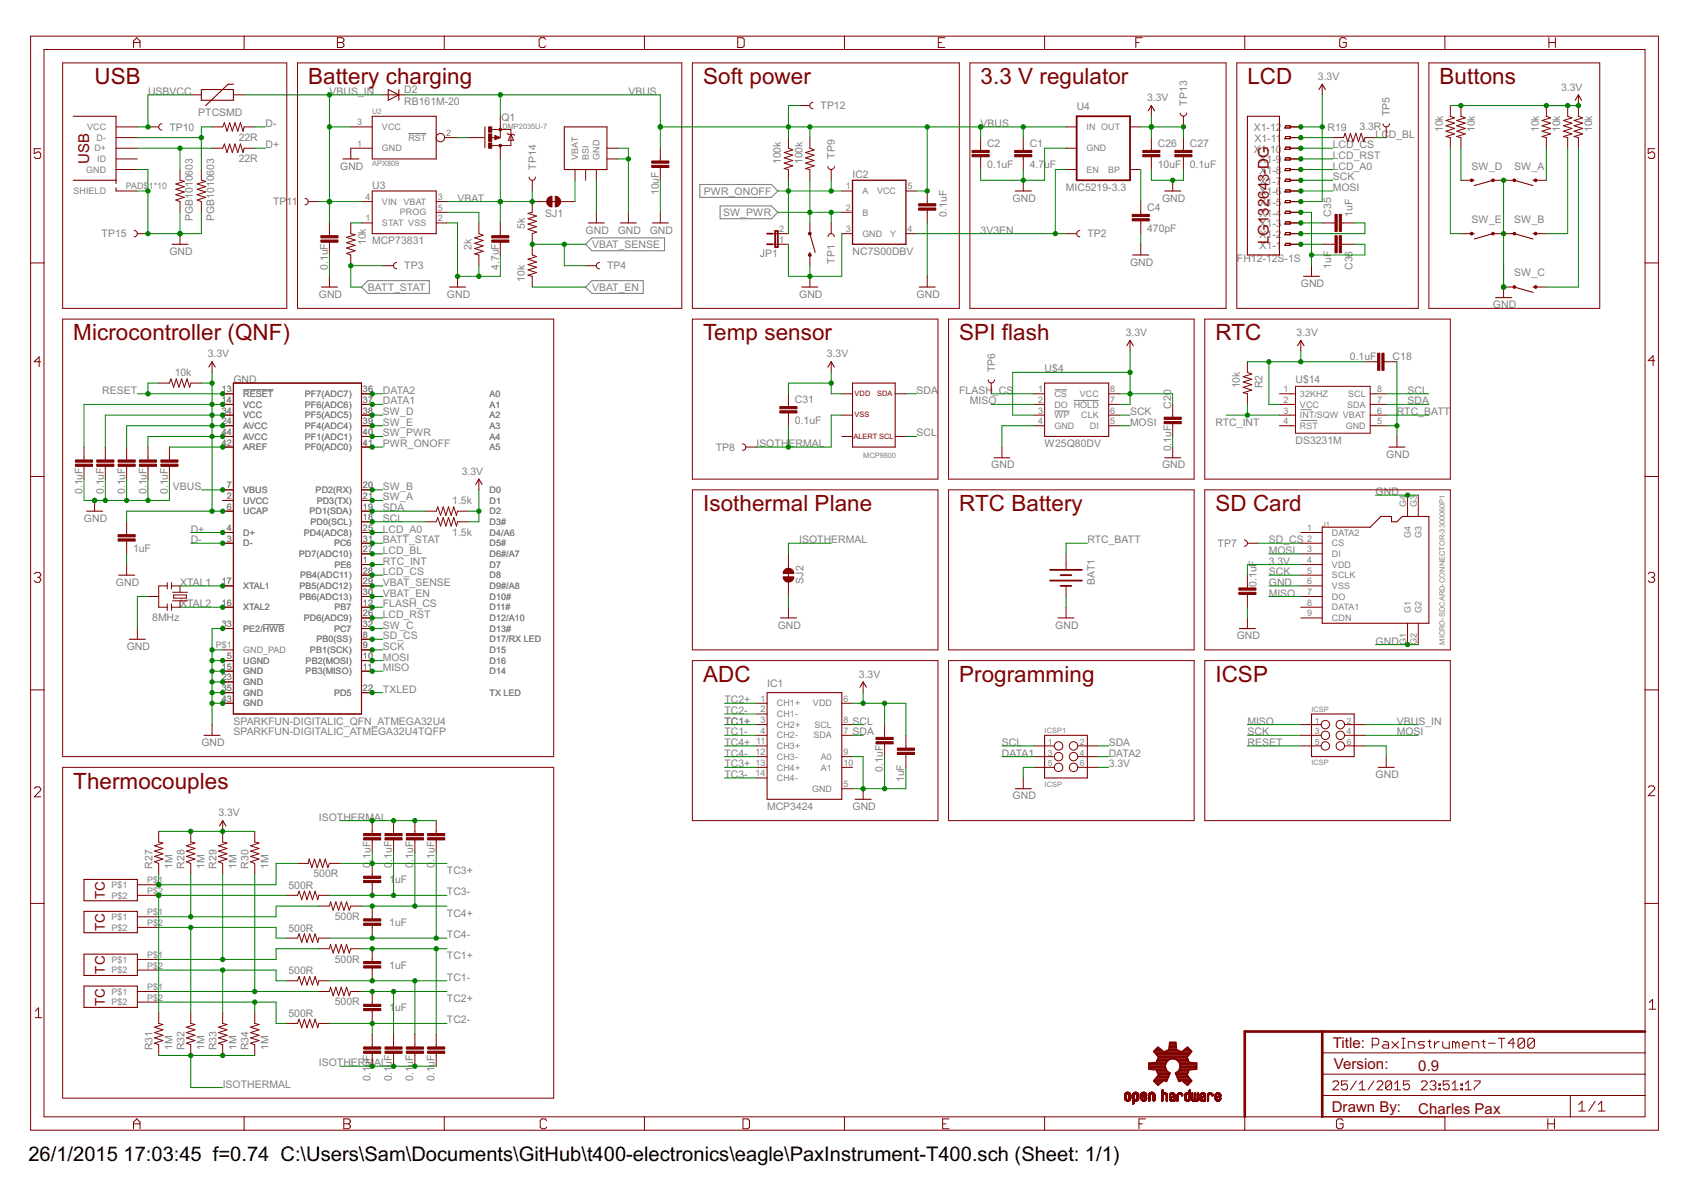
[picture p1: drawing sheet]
<svg xmlns="http://www.w3.org/2000/svg" width="297mm" height="210mm" viewBox="0 0 297 210" stroke-linecap="round" stroke-linejoin="round" font-family="sans-serif">
<defs><g id="words">
<g font-size="4.4" fill="#800000">
<text x="16.6" y="14.8">USB</text>
<text x="54.1" y="14.8">Battery charging</text>
<text x="123.5" y="14.8">Soft power</text>
<text x="172.3" y="14.8">3.3 V regulator</text>
<text x="219.1" y="14.8">LCD</text>
<text x="252.9" y="14.8">Buttons</text>
<text x="12.9" y="59.8">Microcontroller (QNF)</text>
<text x="123.5" y="59.8">Temp sensor</text>
<text x="168.5" y="59.8">SPI flash</text>
<text x="213.5" y="59.8">RTC</text>
<text x="123.5" y="89.8">Isothermal Plane</text>
<text x="168.5" y="89.8">RTC Battery</text>
<text x="213.5" y="89.8">SD Card</text>
<text x="123.5" y="119.8">ADC</text>
<text x="168.5" y="119.8">Programming</text>
<text x="213.5" y="119.8">ICSP</text>
<text x="12.9" y="138.5">Thermocouples</text>
</g>
<g font-size="4">
<text x="5" y="203.9">26/1/2015</text>
<text x="21.7" y="203.9">17:03:45 f=0.74 C:\Users\Sam\Documents\GitHub\t400-electronics\eagle\PaxInstrument-T400.sch (Sheet: 1/1)</text>
</g>
<g font-size="2.9" fill="#800000">
<text x="15.7" y="28.8" transform="rotate(-90 15.7 28.8)">USB</text>
<text x="222.9" y="42.9" transform="rotate(-90 222.9 42.9)">LG132643-DG</text>
<text x="234.1" y="184.1">Title:</text>
<text x="234.3" y="187.8">Version:</text>
<text x="249.1" y="188.2">0.9</text>
<text x="233.9" y="195.3">Drawn By:</text>
<text x="249.1" y="195.7">Charles Pax</text>
</g>
<g font-size="2.6" fill="#800000">
<text x="18.4" y="157.9" transform="rotate(-90 18.4 157.9)">TC</text>
<text x="18.4" y="163.6" transform="rotate(-90 18.4 163.6)">TC</text>
<text x="18.4" y="171.1" transform="rotate(-90 18.4 171.1)">TC</text>
<text x="18.4" y="176.7" transform="rotate(-90 18.4 176.7)">TC</text>
</g>
<g font-size="2.1" fill="#808080">
<text x="26" y="16.7">USBVCC</text>
<text x="57.9" y="16.7">VBUS_IN</text>
<text x="71" y="16.3">D2</text>
<text x="110.4" y="16.7">VBUS</text>
<text x="201.5" y="17.8">3.3V</text>
<text x="231.5" y="14">3.3V</text>
<text x="274.2" y="15.9">3.3V</text>
<text x="29.8" y="22.9">TP10</text>
<text x="34.8" y="20.4">PTCSMD</text>
<text x="46.6" y="22.3">D-</text>
<text x="71" y="18.4">RB161M-20</text>
<text x="88.1" y="21.2">Q1</text>
<text x="144.1" y="19.2">TP12</text>
<text x="172.3" y="22.3">VBUS</text>
<text x="189.1" y="19.3">U4</text>
<text x="208.5" y="18.5" transform="rotate(-90 208.5 18.5)">TP13</text>
<text x="220.2" y="23">X1-12</text>
<text x="233.2" y="23.1">R19</text>
<text x="238.8" y="22.9">3.3R</text>
<text x="244.2" y="20.4" transform="rotate(-90 244.2 20.4)">TP5</text>
<text x="253.4" y="23.2" transform="rotate(-90 253.4 23.2)">10k</text>
<text x="259.1" y="23.2" transform="rotate(-90 259.1 23.2)">10k</text>
<text x="270.3" y="23.2" transform="rotate(-90 270.3 23.2)">10k</text>
<text x="274.1" y="23.2" transform="rotate(-90 274.1 23.2)">10k</text>
<text x="279.7" y="23.2" transform="rotate(-90 279.7 23.2)">10k</text>
<text x="41.9" y="28.5">22R</text>
<text x="41.9" y="24.7">22R</text>
<text x="46.6" y="26">D+</text>
<text x="59.8" y="29.8">GND</text>
<text x="94.2" y="29.8" transform="rotate(-90 94.2 29.8)">TP14</text>
<text x="137.2" y="28.9" transform="rotate(-90 137.2 28.9)">100k</text>
<text x="140.9" y="28.9" transform="rotate(-90 140.9 28.9)">100k</text>
<text x="146.7" y="27.9" transform="rotate(-90 146.7 27.9)">TP9</text>
<text x="173.4" y="29.5">0.1uF</text>
<text x="173.4" y="25.8">C2</text>
<text x="180.9" y="29.5">4.7uF</text>
<text x="180.9" y="25.8">C1</text>
<text x="203.4" y="29.5">10uF</text>
<text x="203.4" y="25.8">C26</text>
<text x="209" y="29.5">0.1uF</text>
<text x="209" y="25.8">C27</text>
<text x="220.2" y="26.8">X1-10</text>
<text x="220.4" y="24.9">X1-11</text>
<text x="221.3" y="28.7">X1-9</text>
<text x="234.1" y="29.8">LCD_A0</text>
<text x="234.1" y="26">LCD_CS</text>
<text x="234.1" y="27.9">LCD_RST</text>
<text x="241.6" y="24.2">LCD_BL</text>
<text x="258.5" y="29.8">SW_D</text>
<text x="266" y="29.8">SW_A</text>
<text x="65.4" y="33.2">U3</text>
<text x="80.4" y="35.4">VBAT</text>
<text x="115.7" y="34.3" transform="rotate(-90 115.7 34.3)">10uF</text>
<text x="123.6" y="34.2">PWR_ONOFF</text>
<text x="149.8" y="31.2">IC2</text>
<text x="177.9" y="35.4">GND</text>
<text x="187.3" y="33.5">MIC5219-3.3</text>
<text x="204.1" y="35.4">GND</text>
<text x="221.3" y="34.3">X1-6</text>
<text x="221.3" y="32.4">X1-7</text>
<text x="221.3" y="30.5">X1-8</text>
<text x="234.1" y="33.5">MOSI</text>
<text x="234.1" y="31.7">SCK</text>
<text x="17.8" y="41.7">TP15</text>
<text x="33.9" y="38.8" transform="rotate(-90 33.9 38.8)">PGB1010603</text>
<text x="37.6" y="38.8" transform="rotate(-90 37.6 38.8)">PGB1010603</text>
<text x="48" y="36.1">TP11</text>
<text x="92.2" y="40.2" transform="rotate(-90 92.2 40.2)">5k</text>
<text x="95.8" y="38">SJ1</text>
<text x="102.9" y="41">GND</text>
<text x="108.5" y="41">GND</text>
<text x="114.1" y="41">GND</text>
<text x="127" y="37.9">SW_PWR</text>
<text x="166.3" y="38" transform="rotate(-90 166.3 38)">0.1uF</text>
<text x="172.3" y="41">3V3EN</text>
<text x="191" y="41.7">TP2</text>
<text x="201.5" y="40.8">470pF</text>
<text x="201.5" y="37">C4</text>
<text x="221.3" y="41.8">X1-2</text>
<text x="221.3" y="39.9">X1-3</text>
<text x="221.3" y="38">X1-4</text>
<text x="221.3" y="36.2">X1-5</text>
<text x="233.8" y="38" transform="rotate(-90 233.8 38)">C35</text>
<text x="237.6" y="38" transform="rotate(-90 237.6 38)">1uF</text>
<text x="258.5" y="39.2">SW_E</text>
<text x="266" y="39.2">SW_B</text>
<text x="29.8" y="44.8">GND</text>
<text x="57.6" y="47.4" transform="rotate(-90 57.6 47.4)">0.1uF</text>
<text x="64.3" y="43.1" transform="rotate(-90 64.3 43.1)">10k</text>
<text x="65.4" y="42.9">MCP73831</text>
<text x="71" y="47.3">TP3</text>
<text x="82.8" y="43.9" transform="rotate(-90 82.8 43.9)">2k</text>
<text x="87.6" y="47.4" transform="rotate(-90 87.6 47.4)">4.7uF</text>
<text x="104" y="43.6">VBAT_SENSE</text>
<text x="106.6" y="47.3">TP4</text>
<text x="133.5" y="45.2">JP1</text>
<text x="146.7" y="46.3" transform="rotate(-90 146.7 46.3)">TP1</text>
<text x="149.8" y="44.8">NC7S00DBV</text>
<text x="198.5" y="46.7">GND</text>
<text x="217.3" y="46.1">FH12-12S-1S</text>
<text x="221.3" y="43.7">X1-1</text>
<text x="233.8" y="47.2" transform="rotate(-90 233.8 47.2)">1uF</text>
<text x="237.6" y="47.4" transform="rotate(-90 237.6 47.4)">C36</text>
<text x="56" y="52.3">GND</text>
<text x="64.6" y="51.1">BATT_STAT</text>
<text x="78.5" y="52.3">GND</text>
<text x="92.2" y="49.5" transform="rotate(-90 92.2 49.5)">10k</text>
<text x="104" y="51.1">VBAT_EN</text>
<text x="140.4" y="52.3">GND</text>
<text x="161" y="52.3">GND</text>
<text x="228.5" y="50.4">GND</text>
<text x="266" y="48.5">SW_C</text>
<text x="197.8" y="59">3.3V</text>
<text x="227.8" y="59">3.3V</text>
<text x="262.3" y="54.2">GND</text>
<text x="30.7" y="66">10k</text>
<text x="36.5" y="62.8">3.3V</text>
<text x="145.3" y="62.8">3.3V</text>
<text x="174.8" y="65.4" transform="rotate(-90 174.8 65.4)">TP6</text>
<text x="183.5" y="65.4">U$4</text>
<text x="237.1" y="63.3">0.1uF</text>
<text x="244.6" y="63.3">C18</text>
<text x="18" y="69.2">RESET</text>
<text x="41" y="67.3">GND</text>
<text x="67.3" y="71">DATA1</text>
<text x="67.3" y="69.2">DATA2</text>
<text x="139.6" y="70.8">C31</text>
<text x="161" y="69.2">SDA</text>
<text x="168.5" y="69.2">FLASH_CS</text>
<text x="170.4" y="71">MISO</text>
<text x="205.7" y="71.8" transform="rotate(-90 205.7 71.8)">C20</text>
<text x="217.8" y="68.2" transform="rotate(-90 217.8 68.2)">10k</text>
<text x="221.8" y="68.2" transform="rotate(-90 221.8 68.2)">R2</text>
<text x="227.6" y="67.3">U$14</text>
<text x="247.3" y="69.2">SCL</text>
<text x="247.3" y="71">SDA</text>
<text x="67.3" y="74.8">SW_E</text>
<text x="67.3" y="72.9">SW_D</text>
<text x="67.3" y="76.7">SW_PWR</text>
<text x="139.6" y="74.5">0.1uF</text>
<text x="161" y="76.7">SCL</text>
<text x="198.5" y="74.8">MOSI</text>
<text x="198.5" y="72.9">SCK</text>
<text x="213.5" y="74.8">RTC_INT</text>
<text x="227.6" y="78">DS3231M</text>
<text x="245.4" y="72.9">RTC_BATT</text>
<text x="67.3" y="78.5">PWR_ONOFF</text>
<text x="81.1" y="83.4">3.3V</text>
<text x="125.7" y="79.2">TP8</text>
<text x="132.9" y="78.5">ISOTHERMAL</text>
<text x="174.1" y="82.3">GND</text>
<text x="183.5" y="78.5">W25Q80DV</text>
<text x="204.1" y="82.3">GND</text>
<text x="205.7" y="79.3" transform="rotate(-90 205.7 79.3)">0.1uF</text>
<text x="243.5" y="80.4">GND</text>
<text x="14.5" y="86.8" transform="rotate(-90 14.5 86.8)">0.1uF</text>
<text x="18.2" y="86.8" transform="rotate(-90 18.2 86.8)">0.1uF</text>
<text x="22" y="86.8" transform="rotate(-90 22 86.8)">0.1uF</text>
<text x="25.7" y="86.8" transform="rotate(-90 25.7 86.8)">0.1uF</text>
<text x="29.5" y="86.8" transform="rotate(-90 29.5 86.8)">0.1uF</text>
<text x="30.4" y="86">VBUS</text>
<text x="67.3" y="89.8">SDA</text>
<text x="67.3" y="86">SW_B</text>
<text x="67.3" y="87.9">SW_A</text>
<text x="79.4" y="88.5">1.5k</text>
<text x="241.6" y="87">GND</text>
<text x="14.8" y="91.7">GND</text>
<text x="33.5" y="95.4">D-</text>
<text x="33.5" y="93.5">D+</text>
<text x="67.3" y="91.7">SCL</text>
<text x="67.3" y="93.5">LCD_A0</text>
<text x="67.3" y="95.4">BATT_STAT</text>
<text x="79.4" y="94.1">1.5k</text>
<text x="140.4" y="95.4">ISOTHERMAL</text>
<text x="191" y="95.4">RTC_BATT</text>
<text x="222.9" y="95.4">SD_CS</text>
<text x="23.4" y="97">1uF</text>
<text x="67.3" y="97.3">LCD_BL</text>
<text x="67.3" y="101">LCD_CS</text>
<text x="67.3" y="99.2">RTC_INT</text>
<text x="213.9" y="96.1">TP7</text>
<text x="222.9" y="99.2">3.3V</text>
<text x="222.9" y="97.3">MOSI</text>
<text x="222.9" y="101">SCK</text>
<text x="20.4" y="102.9">GND</text>
<text x="31.6" y="102.9">XTAL1</text>
<text x="31.6" y="106.7">XTAL2</text>
<text x="67.3" y="102.9">VBAT_SENSE</text>
<text x="67.3" y="104.8">VBAT_EN</text>
<text x="67.3" y="106.7">FLASH_CS</text>
<text x="141.1" y="102.5" transform="rotate(-90 141.1 102.5)">SJ2</text>
<text x="192.3" y="102.7" transform="rotate(-90 192.3 102.7)">BAT1</text>
<text x="220.7" y="103.1" transform="rotate(-90 220.7 103.1)">0.1uF</text>
<text x="222.9" y="102.9">GND</text>
<text x="222.9" y="104.8">MISO</text>
<text x="26.8" y="109.1">8MHz</text>
<text x="67.3" y="108.5">LCD_RST</text>
<text x="67.3" y="112.3">SD_CS</text>
<text x="67.3" y="110.4">SW_C</text>
<text x="136.6" y="110.4">GND</text>
<text x="185.4" y="110.4">GND</text>
<text x="217.3" y="112.3">GND</text>
<text x="241.6" y="113.2">GND</text>
<text x="22.3" y="114.2">GND</text>
<text x="67.3" y="117.9">MISO</text>
<text x="67.3" y="116">MOSI</text>
<text x="67.3" y="114.2">SCK</text>
<text x="150.9" y="119">3.3V</text>
<text x="67.3" y="121.7">TXLED</text>
<text x="127.3" y="125.4">TC2-</text>
<text x="127.3" y="123.5">TC2+</text>
<text x="134.8" y="120.7">IC1</text>
<text x="35.4" y="131">GND</text>
<text x="41" y="127.3">SPARKFUN-DIGITALIC_QFN_ATMEGA32U4</text>
<text x="41" y="129.2">SPARKFUN-DIGITALIC_ATMEGA32U4TQFP</text>
<text x="127.3" y="129.2">TC1-</text>
<text x="127.3" y="127.3">TC1+</text>
<text x="127.3" y="131">TC4+</text>
<text x="149.8" y="127.3">SCL</text>
<text x="149.8" y="129.2">SDA</text>
<text x="176" y="131">SCL</text>
<text x="194.8" y="131">SDA</text>
<text x="219.1" y="131">RESET</text>
<text x="219.1" y="127.3">MISO</text>
<text x="219.1" y="129.2">SCK</text>
<text x="245.4" y="129.2">MOSI</text>
<text x="245.4" y="127.3">VBUS_IN</text>
<text x="127.3" y="132.9">TC4-</text>
<text x="127.3" y="136.7">TC3-</text>
<text x="127.3" y="134.8">TC3+</text>
<text x="155.1" y="135.5" transform="rotate(-90 155.1 135.5)">0.1uF</text>
<text x="158.8" y="137.4" transform="rotate(-90 158.8 137.4)">1uF</text>
<text x="176" y="132.9">DATA1</text>
<text x="194.8" y="134.8">3.3V</text>
<text x="194.8" y="132.9">DATA2</text>
<text x="241.6" y="136.7">GND</text>
<text x="38.4" y="143.4">3.3V</text>
<text x="134.8" y="142.3">MCP3424</text>
<text x="149.8" y="142.3">GND</text>
<text x="177.9" y="140.4">GND</text>
<text x="56" y="144.2">ISOTHERMAL</text>
<text x="26.8" y="152.6" transform="rotate(-90 26.8 152.6)">R27</text>
<text x="30.3" y="152.6" transform="rotate(-90 30.3 152.6)">1M</text>
<text x="32.4" y="152.6" transform="rotate(-90 32.4 152.6)">R28</text>
<text x="35.9" y="152.6" transform="rotate(-90 35.9 152.6)">1M</text>
<text x="38" y="152.6" transform="rotate(-90 38 152.6)">R29</text>
<text x="41.6" y="152.6" transform="rotate(-90 41.6 152.6)">1M</text>
<text x="43.6" y="152.6" transform="rotate(-90 43.6 152.6)">R30</text>
<text x="47.2" y="152.6" transform="rotate(-90 47.2 152.6)">1M</text>
<text x="55.1" y="154.1">500R</text>
<text x="65.1" y="152.4" transform="rotate(-90 65.1 152.4)">0</text>
<text x="65.1" y="151.4" transform="rotate(-90 65.1 151.4)">.1uF</text>
<text x="68.4" y="155.1">1</text>
<text x="68.8" y="152.4" transform="rotate(-90 68.8 152.4)">0</text>
<text x="68.8" y="151.4" transform="rotate(-90 68.8 151.4)">.1uF</text>
<text x="69.4" y="155.1">uF</text>
<text x="72.6" y="152.4" transform="rotate(-90 72.6 152.4)">0</text>
<text x="72.6" y="151.4" transform="rotate(-90 72.6 151.4)">.1uF</text>
<text x="76.3" y="152.4" transform="rotate(-90 76.3 152.4)">0</text>
<text x="76.3" y="151.4" transform="rotate(-90 76.3 151.4)">.1uF</text>
<text x="78.5" y="153.5">TC3+</text>
<text x="50.7" y="156.2">500R</text>
<text x="58.8" y="161.6">500R</text>
<text x="78.5" y="157.3">TC3-</text>
<text x="78.5" y="161">TC4+</text>
<text x="50.7" y="163.7">500R</text>
<text x="68.4" y="162.6">1uF</text>
<text x="78.5" y="164.8">TC4-</text>
<text x="50.7" y="171.2">500R</text>
<text x="58.8" y="169.1">500R</text>
<text x="68.4" y="170.1">1uF</text>
<text x="78.5" y="172.3">TC1-</text>
<text x="78.5" y="168.5">TC1+</text>
<text x="50.7" y="178.6">500R</text>
<text x="58.8" y="176.6">500R</text>
<text x="68.4" y="177.6">1</text>
<text x="69.4" y="177.6">uF</text>
<text x="78.5" y="179.8">TC2-</text>
<text x="78.5" y="176">TC2+</text>
<text x="26.8" y="184.5" transform="rotate(-90 26.8 184.5)">R31</text>
<text x="30.3" y="184.5" transform="rotate(-90 30.3 184.5)">1M</text>
<text x="32.4" y="184.5" transform="rotate(-90 32.4 184.5)">R32</text>
<text x="35.9" y="184.5" transform="rotate(-90 35.9 184.5)">1M</text>
<text x="38" y="184.5" transform="rotate(-90 38 184.5)">R33</text>
<text x="41.6" y="184.5" transform="rotate(-90 41.6 184.5)">1M</text>
<text x="43.6" y="184.5" transform="rotate(-90 43.6 184.5)">R34</text>
<text x="47.2" y="184.5" transform="rotate(-90 47.2 184.5)">1M</text>
<text x="39.1" y="191">ISOTHERMAL</text>
<text x="56" y="187.3">ISOTHERMAL</text>
<text x="65.1" y="189.9" transform="rotate(-90 65.1 189.9)">0.1uF</text>
<text x="68.8" y="189.9" transform="rotate(-90 68.8 189.9)">0.1uF</text>
<text x="72.6" y="189.9" transform="rotate(-90 72.6 189.9)">0.1uF</text>
<text x="76.3" y="189.9" transform="rotate(-90 76.3 189.9)">0.1uF</text>
</g>
<g font-size="1.8" fill="#808080">
<text x="15.3" y="22.9">VCC</text>
<text x="62.8" y="22">3</text>
<text x="67.1" y="22.9">VCC</text>
<text x="78.4" y="23.9">2</text>
<text x="190.9" y="22.9">IN OUT</text>
<text x="16.6" y="26.6">D+</text>
<text x="17" y="24.7">D-</text>
<text x="17.1" y="28.5">ID</text>
<text x="62.8" y="25.8">1</text>
<text x="67.1" y="26.6">GND</text>
<text x="71.7" y="24.7">RST</text>
<text x="101.6" y="28.1" transform="rotate(-90 101.6 28.1)">VBAT</text>
<text x="103.4" y="28.1" transform="rotate(-90 103.4 28.1)">BSI</text>
<text x="105.3" y="28.1" transform="rotate(-90 105.3 28.1)">GND</text>
<text x="190.9" y="26.6">GND</text>
<text x="12.9" y="34.1">SHIELD</text>
<text x="15.1" y="30.4">GND</text>
<text x="22.1" y="33.3">PAD$</text>
<text x="26.1" y="33.3">1*10</text>
<text x="64.2" y="35.2">4</text>
<text x="67.1" y="36">VIN VBAT</text>
<text x="76.9" y="35.2">3</text>
<text x="148.6" y="33.3">1</text>
<text x="151.5" y="34.1">A</text>
<text x="154.1" y="34.1">VCC</text>
<text x="159.4" y="33.3">5</text>
<text x="190.9" y="30.4">EN</text>
<text x="194.7" y="30.4">BP</text>
<text x="64.2" y="38.9">1</text>
<text x="67.1" y="39.7">STAT VSS</text>
<text x="70.2" y="37.9">PROG</text>
<text x="76.9" y="37">5</text>
<text x="76.9" y="38.9">2</text>
<text x="136.9" y="40.8">2</text>
<text x="148.6" y="37">2</text>
<text x="148.6" y="40.8">3</text>
<text x="151.5" y="37.9">B</text>
<text x="151.5" y="41.6">GND</text>
<text x="156.4" y="41.6">Y</text>
<text x="159.4" y="40.8">4</text>
<text x="136.9" y="42.7">1</text>
<text x="39" y="68.9">13</text>
<text x="39" y="70.8">14</text>
<text x="42.7" y="69.7">RESET</text>
<text x="42.7" y="71.6">VCC</text>
<text x="53.6" y="71.6">PF6(ADC6)</text>
<text x="53.6" y="69.7">PF7(ADC7)</text>
<text x="63.8" y="70.8">37</text>
<text x="63.8" y="68.9">36</text>
<text x="86" y="69.7">A0</text>
<text x="86" y="71.6">A1</text>
<text x="182.4" y="68.9">1</text>
<text x="182.4" y="70.8">2</text>
<text x="185.2" y="69.7">CS</text>
<text x="185.2" y="71.6">DO HOLD</text>
<text x="189.7" y="69.7">VCC</text>
<text x="195" y="70.8">7</text>
<text x="195" y="68.9">8</text>
<text x="225.5" y="68.9">1</text>
<text x="225.5" y="70.8">2</text>
<text x="228.4" y="69.7">32KHZ</text>
<text x="228.4" y="71.6">VCC</text>
<text x="236.6" y="71.6">SDA</text>
<text x="236.8" y="69.7">SCL</text>
<text x="241.9" y="68.9">8</text>
<text x="241.9" y="70.8">7</text>
<text x="39" y="74.5">24</text>
<text x="39" y="76.4">44</text>
<text x="39" y="72.6">34</text>
<text x="42.7" y="75.3">AVCC</text>
<text x="42.7" y="77.2">AVCC</text>
<text x="42.7" y="73.5">VCC</text>
<text x="53.6" y="77.2">PF1(ADC1)</text>
<text x="53.6" y="75.3">PF4(ADC4)</text>
<text x="53.6" y="73.5">PF5(ADC5)</text>
<text x="63.8" y="76.4">40</text>
<text x="63.8" y="74.5">39</text>
<text x="63.8" y="72.6">38</text>
<text x="86" y="73.5">A2</text>
<text x="86" y="75.3">A3</text>
<text x="86" y="77.2">A4</text>
<text x="182.4" y="72.6">3</text>
<text x="182.4" y="74.5">4</text>
<text x="185.2" y="73.5">WP</text>
<text x="185.2" y="75.3">GND</text>
<text x="189.9" y="73.5">CLK</text>
<text x="191.4" y="75.3">DI</text>
<text x="195" y="74.5">5</text>
<text x="195" y="72.6">6</text>
<text x="225.5" y="72.6">3</text>
<text x="225.5" y="74.5">4</text>
<text x="228.4" y="73.5">INT/SQW VBAT</text>
<text x="228.4" y="75.3">RST</text>
<text x="236.4" y="75.3">GND</text>
<text x="241.9" y="74.5">5</text>
<text x="241.9" y="72.6">6</text>
<text x="39" y="78.3">42</text>
<text x="42.7" y="79.1">AREF</text>
<text x="53.6" y="79.1">PF0(ADC0)</text>
<text x="63.8" y="78.3">41</text>
<text x="86" y="79.1">A5</text>
<text x="39.8" y="89.5">6</text>
<text x="39.8" y="87.6">2</text>
<text x="39.8" y="85.8">7</text>
<text x="42.7" y="88.5">UVCC</text>
<text x="42.7" y="86.6">VBUS</text>
<text x="55.4" y="86.6">PD2(RX)</text>
<text x="55.6" y="88.5">PD3(TX)</text>
<text x="63.8" y="89.5">19</text>
<text x="63.8" y="85.8">20</text>
<text x="63.8" y="87.6">21</text>
<text x="86" y="86.6">D0</text>
<text x="86" y="88.5">D1</text>
<text x="247" y="89" transform="rotate(-90 247 89)">G4</text>
<text x="248.9" y="89" transform="rotate(-90 248.9 89)">G3</text>
<text x="39.8" y="93.3">4</text>
<text x="39.8" y="95.1">3</text>
<text x="42.7" y="94.1">D+</text>
<text x="42.7" y="96">D-</text>
<text x="42.7" y="90.3">UCAP</text>
<text x="53.4" y="94.1">PD4(ADC8)</text>
<text x="54.4" y="90.3">PD1(SDA)</text>
<text x="54.5" y="92.2">PD0(SCL)</text>
<text x="58.7" y="96">PC6</text>
<text x="63.8" y="95.1">31</text>
<text x="63.8" y="91.4">18</text>
<text x="63.8" y="93.3">25</text>
<text x="86" y="96">D5#</text>
<text x="86" y="92.2">D3#</text>
<text x="86" y="90.3">D2</text>
<text x="86" y="94.1">D4/A6</text>
<text x="229.6" y="93.3">1</text>
<text x="229.6" y="95.1">2</text>
<text x="234" y="94.1">DATA2</text>
<text x="234" y="96">CS</text>
<text x="247.8" y="94.6" transform="rotate(-90 247.8 94.6)">G4</text>
<text x="249.7" y="94.6" transform="rotate(-90 249.7 94.6)">G3</text>
<text x="52.5" y="97.8">PD7(ADC10)</text>
<text x="52.7" y="101.6">PB4(ADC11)</text>
<text x="58.8" y="99.7">PE6</text>
<text x="63.8" y="100.8">28</text>
<text x="63.8" y="97">27</text>
<text x="63.8" y="98.9">1</text>
<text x="86" y="101.6">D8</text>
<text x="86" y="97.8">D6#/A7</text>
<text x="86" y="99.7">D7</text>
<text x="229.6" y="97">3</text>
<text x="229.6" y="98.9">4</text>
<text x="229.6" y="100.8">5</text>
<text x="234" y="97.8">DI</text>
<text x="234" y="99.7">VDD</text>
<text x="234" y="101.6">SCLK</text>
<text x="39" y="102.6">17</text>
<text x="39" y="106.4">16</text>
<text x="42.7" y="103.5">XTAL1</text>
<text x="42.7" y="107.2">XTAL2</text>
<text x="52.6" y="103.5">PB5(ADC12)</text>
<text x="52.6" y="105.3">PB6(ADC13)</text>
<text x="58.8" y="107.2">PB7</text>
<text x="63.8" y="102.6">29</text>
<text x="63.8" y="104.5">30</text>
<text x="63.8" y="106.4">12</text>
<text x="86" y="103.5">D9#/A8</text>
<text x="86" y="105.3">D10#</text>
<text x="86" y="107.2">D11#</text>
<text x="229.6" y="102.6">6</text>
<text x="229.6" y="104.5">7</text>
<text x="229.6" y="106.4">8</text>
<text x="234" y="103.5">VSS</text>
<text x="234" y="105.3">DO</text>
<text x="234" y="107.2">DATA1</text>
<text x="247.8" y="107.7" transform="rotate(-90 247.8 107.7)">G1</text>
<text x="249.7" y="107.7" transform="rotate(-90 249.7 107.7)">G2</text>
<text x="37.9" y="113.9">P$1</text>
<text x="39" y="110.1">33</text>
<text x="42.7" y="111">PE2/HWB</text>
<text x="53.4" y="109.1">PD6(ADC9)</text>
<text x="55.6" y="112.8">PB0(SS)</text>
<text x="58.7" y="111">PC7</text>
<text x="63.8" y="112">8</text>
<text x="63.8" y="113.9">9</text>
<text x="63.8" y="110.1">32</text>
<text x="63.8" y="108.3">26</text>
<text x="86" y="112.8">D17/RX LED</text>
<text x="86" y="111">D13#</text>
<text x="86" y="109.1">D12/A10</text>
<text x="229.6" y="108.3">9</text>
<text x="234" y="109.1">CDN</text>
<text x="247" y="113.3" transform="rotate(-90 247 113.3)">G1</text>
<text x="248.9" y="113.3" transform="rotate(-90 248.9 113.3)">G2</text>
<text x="39" y="117.6">15</text>
<text x="39" y="119.5">23</text>
<text x="39.8" y="115.8">5</text>
<text x="42.7" y="118.5">GND</text>
<text x="42.7" y="116.6">UGND</text>
<text x="42.7" y="114.7">GND_PAD</text>
<text x="53.7" y="116.6">PB2(MOSI)</text>
<text x="53.7" y="118.5">PB3(MISO)</text>
<text x="54.5" y="114.7">PB1(SCK)</text>
<text x="63.8" y="115.8">10</text>
<text x="63.8" y="117.6">11</text>
<text x="86" y="114.7">D15</text>
<text x="86" y="116.6">D16</text>
<text x="86" y="118.5">D14</text>
<text x="39" y="121.4">35</text>
<text x="39" y="123.3">43</text>
<text x="42.7" y="120.3">GND</text>
<text x="42.7" y="122.2">GND</text>
<text x="42.7" y="124.1">GND</text>
<text x="58.7" y="122.2">PD5</text>
<text x="63.8" y="121.4">22</text>
<text x="86" y="122.2">TX LED</text>
<text x="133.6" y="123.3">1</text>
<text x="133.6" y="125.1">2</text>
<text x="136.5" y="124.1">CH1+</text>
<text x="136.5" y="126">CH1-</text>
<text x="142.8" y="124.1">VDD</text>
<text x="148.1" y="123.3">6</text>
<text x="132.8" y="130.8">11</text>
<text x="133.6" y="127">3</text>
<text x="133.6" y="128.9">4</text>
<text x="136.5" y="127.8">CH2+</text>
<text x="136.5" y="129.7">CH2-</text>
<text x="136.5" y="131.6">CH3+</text>
<text x="142.9" y="129.7">SDA</text>
<text x="143.1" y="127.8">SCL</text>
<text x="148.1" y="128.9">7</text>
<text x="148.1" y="127">8</text>
<text x="132.7" y="132.6">12</text>
<text x="132.7" y="134.5">13</text>
<text x="132.7" y="136.4">14</text>
<text x="136.5" y="133.5">CH3-</text>
<text x="136.5" y="135.3">CH4+</text>
<text x="136.5" y="137.2">CH4-</text>
<text x="144.2" y="135.3">A1</text>
<text x="144.2" y="133.5">A0</text>
<text x="148.1" y="134.5">10</text>
<text x="148.1" y="132.6">9</text>
<text x="142.6" y="139.1">GND</text>
<text x="148.1" y="138.3">5</text>
<text x="19.6" y="156">P$1</text>
<text x="25.9" y="155.1">P$1</text>
<text x="19.6" y="157.8">P$2</text>
<text x="19.6" y="161.6">P$1</text>
<text x="25.9" y="157">P$2</text>
<text x="25.9" y="160.8">P$1</text>
<text x="19.6" y="163.5">P$2</text>
<text x="25.9" y="162.6">P$2</text>
<text x="19.6" y="169.1">P$1</text>
<text x="19.6" y="171">P$2</text>
<text x="25.9" y="168.3">P$1</text>
<text x="25.9" y="170.1">P$2</text>
<text x="25.9" y="173.9">P$1</text>
<text x="19.6" y="174.7">P$1</text>
<text x="19.6" y="176.6">P$2</text>
<text x="25.9" y="175.8">P$2</text>
</g>
<g font-size="1.7" fill="#808080">
<text x="184.1" y="130.8">1</text>
<text x="189.7" y="130.8">2</text>
<text x="230.9" y="127.1">1</text>
<text x="230.9" y="129">3</text>
<text x="230.9" y="130.8">5</text>
<text x="236.6" y="127.1">2</text>
<text x="236.6" y="129">4</text>
<text x="236.6" y="130.8">6</text>
<text x="184.1" y="132.7">3</text>
<text x="184.1" y="134.6">5</text>
<text x="189.7" y="132.7">4</text>
<text x="189.7" y="134.6">6</text>
</g>
<g font-size="1.5" fill="#808080">
<text x="65.4" y="20">U2</text>
<text x="88.3" y="22.7">DMP2035U-7</text>
<text x="65.4" y="29.2">APX809</text>
<text x="151.6" y="80.4">MCP9800</text>
<text x="232.3" y="92.6">J1</text>
<text x="253.8" y="113.2" transform="rotate(-90 253.8 113.2)">MICRO-SDCARD-CONNECTOR-3300060P1</text>
<text x="230.4" y="125">ICSP</text>
<text x="183.5" y="128.8">ICSP1</text>
<text x="230.4" y="134.4">ICSP</text>
<text x="183.5" y="138.2">ICSP</text>
</g>
<g font-size="1.5" fill="#800000">
<text x="150.1" y="69.5">VDD</text>
<text x="154.1" y="69.5">SDA</text>
<text x="149.9" y="77">ALERT SCL</text>
<text x="150.1" y="73.3">VSS</text>
</g>
</g></defs>
<path d="M71.8 23.5h3.1M42.7 68.5h5.3M185.2 68.5h2.2M185.2 72.2h2.7M188.6 70.3h4.4M228.5 72h1.9M228.5 73.9h2.8M46.2 109.7h3.8" fill="none" stroke="#808080" stroke-width=".18"/>
<path d="M122.9 32.4h12.6l1.1 1.1-1.1 1.2h-12.6zM126.5 36.2h9l1.1 1.1-1.1 1.1h-9zM63.5 50.4l1.1-1.1h10.8v2.2h-10.8zM102.9 42.9l1.1-1.1h12.7v2.2h-12.7zM104 49.3h9v2.2h-9l-1.1-1.1z" fill="none" stroke="#808080" stroke-width=".19"/>
<g fill="none" stroke="#800000" stroke-width=".18">
<path d="M5.4 6.3h285.9v192.2h-285.9zM7.7 8.7h281.3v187.5h-281.3zM11 11h39.4v43.2h-39.4zM23.5 8.3v-1.1l.5-.6 .6 .6v1.1M23.5 7.5h1.1M33.5 16.7h1.9M41 16.7h1.9M42.9 6.3v2.4M52.3 11h67.5v43.2h-67.5zM59.3 7.5h.8M59.3 6.6h.8l.3 .3v.3l-.3 .3 .3 .3v.3l-.3 .2h-.8zM67.2 16.7h3.8"/>
<path d="M78 6.3v2.4M95.8 6.9l-.2-.3h-.6l-.3 .3v1.2l.3 .2h.6l.2-.2M113.2 6.3v2.4M121.6 11h46.9v43.2h-46.9zM129.6 6.6h.9l.2 .3v1.2l-.2 .2h-.9zM140.4 18.5h1.9M142.8 18a.57 .57 0 0 0-.5 .5 .57 .57 0 0 0 .5 .6M148.3 6.3v2.4M164.8 7.5h.6M166 6.6h-1.2v1.7h1.2M170.4 11h45v43.2h-45zM183.5 6.3v2.4"/>
<path d="M199.5 7.5h.6M200.7 6.6h-1.2v1.7M202.2 18.5v1.9M207.3 19.9a.57 .57 0 0 0 .6 .5 .57 .57 0 0 0 .5-.5M217.3 11h31.8v43.2h-31.8zM218.7 6.3v2.4M232.3 14.8v1.9M236.5 6.9l-.3-.3h-.6l-.3 .3v1.2l.3 .2h.6l.3-.2v-.6h-.6M251 11h30v43.2h-30zM253.8 6.3v2.4M254.8 18.5v1.9l.7 .3-1.5 .5 1.5 .4-1.5 .5 1.5 .5-1.5 .5 1.5 .4-1.5 .5 .8 .2v1.8M256.6 18.5v1.9l.8 .3-1.5 .5 1.5 .4-1.5 .5 1.5 .5-1.5 .5 1.5 .4-1.5 .5 .7 .2v1.8"/>
<path d="M271.6 18.5v1.9l.8 .3-1.5 .5 1.5 .4-1.5 .5 1.5 .5-1.5 .5 1.5 .4-1.5 .5 .7 .2v1.8M272.1 6.6v1.7M272.1 7.5h1.1M273.2 6.6v1.7M275.4 18.5v1.9l.7 .3-1.5 .5 1.5 .4-1.5 .5 1.5 .5-1.5 .5 1.5 .4-1.5 .5 .8 .2v1.8M277.3 16.7v3.7l.7 .3-1.5 .5 1.5 .4-1.5 .5 1.5 .5-1.5 .5 1.5 .4-1.5 .5 .8 .2v1.8M7.2 26.1h-1.2v.9l.6-.3h.3l.3 .3v.6l-.3 .2h-.6l-.3-.2M20.4 22.3h3.7M20.4 26h3.7M20.4 29.8h3.7M20.4 24.2h3.7M20.4 27.9h3.7"/>
<path d="M20.4 33.5h3.7M26 22.3h1.9M28.4 21.7a.56 .56 0 0 0-.5 .6 .56 .56 0 0 0 .5 .6M31.6 29.8v1.9l.8 .2-1.5 .4 1.5 .5-1.5 .5 1.5 .4-1.5 .5 1.5 .5-1.5 .4 .7 .3v1.9M35.4 29.8v1.9l.7 .2-1.5 .4 1.5 .5-1.5 .5 1.5 .4-1.5 .5 1.5 .5-1.5 .4 .8 .3v1.9M37.3 22.3h1.8l.3-.8 .5 1.6 .4-1.6 .5 1.6 .5-1.6 .5 1.6 .4-1.6 .5 1.6 .2-.8h1.8M37.3 26h1.8l.3-.7 .5 1.5 .4-1.5 .5 1.5 .5-1.5 .5 1.5 .4-1.5 .5 1.5 .2-.8h1.8M53.6 34.9a.56 .56 0 0 1 .5 .5 .56 .56 0 0 1-.5 .6M54.1 35.4h1.9M57.9 39.2v2.2M61.6 22.3h3.8M61.6 39.2v1.8l.8 .2-1.5 .5 1.5 .5-1.5 .4 1.5 .5-1.5 .5 1.5 .4-1.5 .5 .7 .3v1.9"/>
<path d="M63.5 35.4h1.9M63.5 39.2h1.9M65.4 26h-3.8v1.9M76.6 35.4h1.9M76.6 39.2h1.9M76.6 37.3h1.9M78.1 24.2h2.3M82.3 24.2h2.8M84.1 39.2v1.8l.8 .3-1.5 .5 1.5 .4-1.5 .5 1.5 .5-1.5 .5 1.5 .4-1.5 .5 .7 .2v1.9M86.4 24.2h.6M86.4 22.8h3.3v2.8h-3.3M86.9 23.8l1 .4-1 .3z"/>
<path d="M87.9 20.4v3.8M87.9 25.6v2.3M87.9 39.2v2.2M89.1 23.4l.2 .2h.9l.2 .2M89.7 23.6l.5 1h-.9zM92.9 31.1a.56 .56 0 0 0 .6 .6 .56 .56 0 0 0 .6-.6M93.5 31.7v1.8M96 35.4h-2.5v1.9l-.7 .2 1.5 .5-1.5 .4 1.5 .5-1.5 .4 1.5 .5-1.5 .5 1.5 .5-.8 .2v3.8l.8 .3-1.5 .4 1.5 .5-1.5 .5 1.5 .4-1.5 .5 1.5 .5-1.5 .4 .7 .2v1.9M98.5 35.4h2.5M101 29.8v1.9M102.9 29.8v1.9M104.8 29.8v1.9"/>
<path d="M104.8 37.3v1.9M106.6 26h1.9M106.6 27.9h1.9M110.4 37.3v1.9M116 26v2.3M116 29.4v2.3M116 37.3v1.9M138.5 24.2v1.8l.8 .3-1.5 .5 1.5 .5-1.5 .4 1.5 .5-1.5 .5 1.5 .4-1.5 .5 .7 .2v1.9M142.3 24.2v1.8l.7 .3-1.5 .5 1.5 .5-1.5 .4 1.5 .5-1.5 .5 1.5 .4-1.5 .5 .8 .2v1.9M142.3 39.2v1.8M145.4 29.2a.56 .56 0 0 0 .6 .6 .56 .56 0 0 0 .6-.6M146 29.8v1.9"/>
<path d="M146 39.2v1.8M147.9 37.3h1.9M147.9 33.5h1.9M159.1 33.5h1.9M162.9 33.5v2.3M162.9 36.9v2.3M172.3 24.2v2.2M172.3 27.5v2.3M179.7 24.2v2.2M179.7 27.5v2.3M179.7 31.7v1.8M187.3 22.3h1.8"/>
<path d="M187.3 26h1.8M187.3 29.8h1.8M198.5 22.3h1.9M198.5 29.8h1.9M200.4 35.4v2.3M200.4 38.8v2.2M202.2 24.2v2.2M202.2 27.5v2.3M206 31.7v1.8M207.9 20.4v1.9M207.9 24.2v2.2M207.9 27.5v2.3"/>
<path d="M225.9 22.1h.7v.4h-.9zM225.9 24h.7v.4h-.9zM225.9 25.8h.7v.4h-.9zM225.9 27.7h.7v.4h-.9zM225.9 29.6h.7v.4h-.9zM225.9 31.5h.7v.4h-.9zM225.9 33.4h.7v.3h-.9zM225.9 35.2h.7v.4h-.9zM225.9 37.1h.7v.4h-.9zM225.9 39h.7v.3h-.9zM226.6 22.3h1.9M226.6 26h1.9"/>
<path d="M226.6 29.8h1.9M226.6 35.4h1.9M226.6 39.2h1.9M226.6 37.3h1.9M226.6 31.7h1.9M226.6 24.2h1.9M226.6 27.9h1.9M226.6 33.5h1.9M232.3 39.2h2.2M234.1 24.2h1.9l.3-.8 .4 1.5 .5-1.5 .5 1.5 .5-1.5 .4 1.5 .5-1.5 .5 1.5 .2-.7h1.8M235.6 39.2h2.3M242.9 21.7a.57 .57 0 0 0 .6 .6 .57 .57 0 0 0 .6-.6"/>
<path d="M243.5 22.3v1.9M256.6 31.7h1.9M262.3 31.7h3.7M269.7 31.7h1.9M290.7 26.1h-1.2v.9l.6-.3h.3l.3 .3v.6l-.3 .2h-.6l-.3-.2M5.4 46.2h2.3M11 56h86.3v76.9h-86.3zM23.6 40.5a.56 .56 0 0 1 .5 .5 .56 .56 0 0 1-.5 .6M24.1 41h1.9M31.6 41v1.9M57.9 42.5v2.3M57.9 48.5v1.9"/>
<path d="M67.2 46.7h1.9M69.7 46.1a.56 .56 0 0 0-.6 .6 .56 .56 0 0 0 .6 .5M80.4 48.5v1.9M87.9 42.5v2.3M102.9 46.7h1.9M105.3 46.1a.56 .56 0 0 0-.6 .6 .56 .56 0 0 0 .6 .5M121.6 56h43.2v28.2h-43.2zM135.7 41h2.8M135.7 42.9h2.8M142.3 44.8v1.9M142.3 48.5v1.9M145.4 41.6a.56 .56 0 0 1 .6-.6 .56 .56 0 0 1 .6 .6"/>
<path d="M147.9 41h1.9M159.1 41h1.9M162.9 48.5v1.9M166.6 56h43.2v28.2h-43.2zM187.3 41h1.8M189.7 40.5a.56 .56 0 0 0-.6 .5 .56 .56 0 0 0 .6 .6M198.5 59.8v1.9M200.4 42.9v1.9M211.6 56h43.2v28.2h-43.2zM225.9 40.9h.7v.3h-.9zM225.9 42.7h.7v.4h-.9zM226.6 41h1.9"/>
<path d="M226.6 42.9h1.9M228.5 59.8v1.9M230.4 46.7v1.8M232.3 42.9h2.2M235.6 42.9h2.3M256.6 41h1.9M262.3 41h3.7M266 50.4h-1.9v1.9M269.7 50.4h1.9M269.7 41h1.9M289 46.2h2.3M7.2 63.5h-1.2l.9-.8v1.7"/>
<path d="M14.8 78.5v2.3M18.5 78.5v2.3M22.2 78.5v2.3M26 78.5v2.3M27.9 67.3h1.9l.2-.8 .5 1.5 .5-1.5 .4 1.5 .5-1.5 .5 1.5 .5-1.5 .4 1.5 .2-.7h1.9M29.8 78.5v2.3M37.3 63.5v1.9M39.1 69.2h1.9M39.1 72.9h1.9M39.1 76.7h1.9M39.1 71h1.9M39.1 74.8h1.9"/>
<path d="M39.1 78.5h1.9M63.5 69.2h1.9M63.5 72.9h1.9M63.5 76.7h1.9M63.5 71h1.9M63.5 74.8h1.9M63.5 78.5h1.9M130.4 78a.56 .56 0 0 1 .6 .5 .56 .56 0 0 1-.6 .6M131 78.5h1.9M138.5 69.2v2.2M138.5 72.5v2.3M146 63.5v1.9"/>
<path d="M147.9 69.2h1.9M147.9 72.9h1.9M147.9 76.7h1.9M157.2 69.2h1.9M157.2 76.7h1.9M173.6 66.7a.56 .56 0 0 0 .5 .6 .56 .56 0 0 0 .6-.6M174.1 67.3v1.9M176 78.5v1.9M181.6 69.2h1.9M181.6 72.9h1.9M181.6 71h1.9M181.6 74.8h1.9"/>
<path d="M194.8 69.2h1.8M194.8 72.9h1.8M194.8 71h1.8M194.8 74.8h1.8M206 71v2.3M206 74.4v2.3M206 78.5v1.9M219.1 63.5v1.9l.8 .3-1.5 .5 1.5 .4-1.5 .5 1.5 .5-1.5 .4 1.5 .5-1.5 .5 .7 .2v1.8M224.7 69.2h2.9M224.7 72.9h2.9M224.7 71h2.9M224.7 74.8h2.9"/>
<path d="M227.6 67.9h13.1v8.2h-13.1zM239.8 63.5h2.2M240.7 69.2h2.8M240.7 72.9h2.8M240.7 71h2.8M240.7 74.8h2.8M243.1 63.5h2.3M245.4 76.7v1.8M290.7 63.4h-1.2l.9-.9v1.7M5.4 83.7h2.3M14.8 81.9v2.3M16.6 87.9v1.9"/>
<path d="M18.5 81.9v2.3M22.2 81.9v2.3M22.2 91.7v2.2M22.2 95v2.3M22.2 99.2v1.8M26 81.9v2.3M29.8 81.9v2.3M39.1 86h1.9M39.1 89.8h1.9M39.1 93.5h1.9M39.1 95.4h1.9M39.1 87.9h1.9"/>
<path d="M63.5 86h1.9M63.5 89.8h1.9M63.5 91.7h1.9M63.5 93.5h1.9M63.5 95.4h1.9M63.5 87.9h1.9M63.5 97.3h1.9M63.5 99.2h1.9M74.8 89.8h1.8l.3-.8 .5 1.5 .5-1.5 .4 1.5 .5-1.5 .4 1.5 .5-1.5 .5 1.5 .2-.7h1.9M74.8 91.7h1.8l.3-.8 .5 1.5 .5-1.5 .4 1.5 .5-1.5 .4 1.5 .5-1.5 .5 1.5 .2-.7h1.9M84.1 84.2v1.8M121.6 86h43.2v28.2h-43.2z"/>
<path d="M138.5 97.3v2.5M166.6 86h43.2v28.2h-43.2zM187.3 97.3v2.6M211.6 86h43.2v28.2h-43.2zM218.6 94.8a.56 .56 0 0 1 .5 .6 .56 .56 0 0 1-.5 .6M219.1 95.4h1.9M228.5 93.5h3.8M228.5 95.4h3.8M228.5 97.3h3.8M228.5 99.2h3.8M247.2 87v3.7M249.1 87v3.7"/>
<path d="M289 83.7h2.3M6 100.8l.3-.3h.6l.3 .3v.3l-.3 .3M6.6 101.4h.3M6.9 101.4l.3 .3v.3l-.3 .3h-.6l-.3-.3M24.1 110.4v1.9M26 104.8h1.9M29.4 102.9h-1.5v3.8h1.5M29.4 102.3v1.2M29.4 106.1v1.1M30.1 102.9h1.5v1.1M30.1 102.3v1.2M30.1 106.1v1.1"/>
<path d="M30.3 105.5h2.6M30.3 104h2.6M30.5 104.5h2.2v.6h-2.2zM31.6 105.5v1.2h-1.5M39.1 116h1.9M39.1 114.2h1.9M39.1 106.7h1.9M39.1 102.9h1.9M39.1 117.9h1.9M39.1 119.8h1.9M39.1 110.4h1.9M63.5 116h1.9"/>
<path d="M63.5 114.2h1.9M63.5 106.7h1.9M63.5 102.9h1.9M63.5 104.8h1.9M63.5 117.9h1.9M63.5 112.3h1.9M63.5 101h1.9M63.5 110.4h1.9M63.5 108.5h1.9M121.6 116h43.2v28.1h-43.2zM138.5 102.3v2.5M138.5 106.7v1.8"/>
<path d="M151.6 119.8v1.9M166.6 116h43.2v28.1h-43.2zM187.3 102.9v1.9M187.3 106.7v1.8M211.6 116h43.2v28.1h-43.2zM219.1 101v2.3M219.1 104.4v2.3M219.1 108.5v1.9M228.5 106.7h3.8M228.5 102.9h3.8M228.5 104.8h3.8M228.5 101h3.8"/>
<path d="M228.5 108.5h3.8M247.2 109.5v3.7M249.1 109.5v3.7M289.5 100.8l.3-.3h.6l.3 .3v.3l-.3 .3M290.1 101.4h.3M290.4 101.4l.3 .3v.3l-.3 .3h-.6l-.3-.3M5.4 121.2h2.3M6 138.5l.3-.3h.6l.3 .3v.3l-1.2 1.2h1.2M11 134.8h86.3v58.1h-86.3zM37.3 127.3v1.9M39.1 123.5h1.9M39.1 121.7h1.9"/>
<path d="M63.5 121.7h1.9M132.9 132.9h1.8M132.9 134.8h1.8M132.9 127.3h1.8M132.9 129.2h1.8M132.9 131h1.8M132.9 123.5h1.8M132.9 125.4h1.8M132.9 136.7h1.8M147.9 132.9h1.9M147.9 134.8h1.9M147.9 127.3h1.9"/>
<path d="M147.9 129.2h1.9M147.9 123.5h1.9M147.9 138.5h1.9M151.6 138.5v1.9M155.4 127.3v2.2M155.4 130.7v2.2M159.1 129.2v2.2M159.1 132.5v2.3M179.7 136.7v1.8M181.6 132.9h3.6M181.6 134.8h3.6M181.6 131h3.6"/>
<path d="M189.3 132.9h3.6M189.3 134.8h3.6M189.3 131h3.6M228.5 127.3h3.6M228.5 129.2h3.6M228.5 131h3.6M236.2 127.3h3.6M236.2 129.2h3.6M236.2 131h3.6M243.5 132.9v1.9M289 121.2h2.3M289.5 138.3l.3-.3h.6l.3 .3v.3l-1.2 1.2h1.2"/>
<path d="M5.4 158.7h2.3M24.1 155.4h3.8M24.1 157.3h3.8M27.9 146v1.9l.7 .2-1.5 .5 1.5 .4-1.5 .5 1.5 .5-1.5 .4 1.5 .5-1.5 .5 .8 .3v1.8M33.5 146v1.9l.7 .2-1.5 .5 1.5 .4-1.5 .5 1.5 .5-1.5 .4 1.5 .5-1.5 .5 .8 .3v1.8M39.1 144.1v3.8l.8 .2-1.5 .5 1.5 .4-1.5 .5 1.5 .5-1.5 .4 1.5 .5-1.5 .5 .7 .3v1.8M44.7 146v1.9l.8 .2-1.5 .5 1.5 .4-1.5 .5 1.5 .5-1.5 .4 1.5 .5-1.5 .5 .7 .3v1.8M50.4 157.3h1.9l.2-.8 .5 1.5 .5-1.5 .4 1.5 .5-1.5 .5 1.5 .5-1.5 .4 1.5 .2-.7h1.9M52.3 151.7h1.8l.2-.8 .5 1.5 .4-1.5 .5 1.5 .5-1.5 .5 1.5 .4-1.5 .5 1.5 .3-.7h1.9M56 159.2h1.9l.2-.8 .4 1.5 .5-1.5 .5 1.5 .4-1.5 .5 1.5 .5-1.5 .4 1.5 .3-.7h1.9M65.4 144.1v2.3M65.4 147.5v2.3"/>
<path d="M65.4 151.7v2.2M65.4 155v2.3M65.4 159.2v2.2M69.1 144.1v2.3M69.1 147.5v2.3M72.9 144.1v2.3M72.9 147.5v2.3M76.6 144.1v2.3M76.6 147.5v2.3M289 158.7h2.3M6.2 177.6l.6-.6v1.8M6.2 178.8h1.1"/>
<path d="M24.1 161h3.8M24.1 162.9h3.8M24.1 168.5h3.8M24.1 170.4h3.8M24.1 174.2h3.8M24.1 176h3.8M27.9 177.9v1.9l.7 .2-1.5 .4 1.5 .5-1.5 .5 1.5 .4-1.5 .5 1.5 .5-1.5 .4 .8 .3v1.9M33.5 177.9v1.9l.7 .2-1.5 .4 1.5 .5-1.5 .5 1.5 .4-1.5 .5 1.5 .5-1.5 .4 .8 .3v1.9M39.1 177.9v1.9l.8 .2-1.5 .4 1.5 .5-1.5 .5 1.5 .4-1.5 .5 1.5 .5-1.5 .4 .7 .3v1.9M44.7 177.9v1.9l.8 .2-1.5 .4 1.5 .5-1.5 .5 1.5 .4-1.5 .5 1.5 .5-1.5 .4 .7 .3v1.9M50.4 164.8h1.9l.2-.8 .5 1.5 .5-1.5 .4 1.5 .5-1.5 .5 1.5 .5-1.5 .4 1.5 .2-.7h1.9M50.4 172.3h1.9l.2-.8 .5 1.5 .5-1.5 .4 1.5 .5-1.5 .5 1.5 .5-1.5 .4 1.5 .2-.7h1.9"/>
<path d="M50.4 179.8h1.9l.2-.8 .5 1.5 .5-1.5 .4 1.5 .5-1.5 .5 1.5 .5-1.5 .4 1.5 .2-.7h1.9M56 174.2h1.9l.2-.8 .4 1.5 .5-1.5 .5 1.5 .4-1.5 .5 1.5 .5-1.5 .4 1.5 .3-.7h1.9M56 166.6h1.9l.2-.7 .4 1.5 .5-1.5 .5 1.5 .4-1.5 .5 1.5 .5-1.5 .4 1.5 .3-.8h1.9M65.4 162.5v2.3M65.4 166.6v2.3M65.4 170v2.3M65.4 174.2v2.2M65.4 177.5v2.3M289.7 176.1l.6-.6v1.8M289.7 177.3h1.2M23.5 198.3v-1.2l.5-.6 .6 .6v1.2M23.5 197.4h1.1"/>
<path d="M42.9 196.2v2.3M60.4 197.4h.9M60.4 196.5h.9l.2 .3v.3l-.2 .3 .2 .3v.3l-.2 .3h-.9zM65.4 181.7v2.2M65.4 185v2.3M69.1 181.7v2.2M69.1 185v2.3M72.9 181.7v2.2M72.9 185v2.3M76.6 181.7v2.2M76.6 185v2.3M78 196.2v2.3"/>
<path d="M96 196.8l-.2-.3h-.6l-.3 .3v1.2l.3 .3h.6l.2-.3M113.2 196.2v2.3M130.5 196.5h.9l.3 .3v1.2l-.3 .3h-.9zM148.3 196.2v2.3M165.6 197.4h.6M166.7 196.5h-1.1v1.8h1.1M183.5 196.2v2.3M197.5 192.9h.3M197.5 192.4h.3M197.5 193h.4M197.5 192.8h.3M197.5 192.7h.3"/>
<path d="M197.5 192.6h.3M197.5 192.5h.3M197.5 192.3h.3M197.6 193.1h.4M197.6 193l.3 .1M197.6 193h.3M197.6 193.1h1M197.6 192.1h1M197.6 192.1h.9M197.7 193.2h.8M197.7 192h.8M197.7 193.3h.7"/>
<path d="M197.7 192h.7M197.8 191.9h.6M197.8 193.3h.6M197.8 193.4h.5M197.8 192.3h-.3M197.9 192.3h-.4M197.9 191.9h.4M197.9 192.2h-.3M198 192.2h-.4M198 191.8h.2M198.2 192.2h.4M198.2 193.1h.4"/>
<path d="M198.3 193h.3M198.3 192.3h.3M198.3 192.9h.3M198.3 192.4h.3M198.3 192.8h.3M198.3 192.7h.3M198.3 192.6h.3M198.3 192.5h.3M198.5 193.3h-.8M198.5 193.2h-.9M198.6 193.1h-.4M198.6 193h-.3"/>
<path d="M199 192.9h.2M199 192.4h.2M199 193.9h.1M199 193.8h.2M199 193.7h.2M199 193.6h.2M199 193.5h.2M199 193.4h.2M199 193.2h.9M199 193.1h1M199 193.1h.4M199 193l.3 .1"/>
<path d="M199 193h.3M199 192.8h.2M199 192.7h.2M199 192.6h.2M199 192.5h.2M199 192.3h.2M199 192.3h.3M199 192.1h1M199 192.1h.9M199.1 192h.8M199.2 193.9h-.2M199.2 191.9h.6"/>
<path d="M199.2 193.8h-.2M199.3 192.3h-.3M199.3 191.9h.4M199.3 192.2h-.3M199.4 192.2h-.4M199.4 191.8h.2M199.6 192.2h.4M199.7 193.1h.3M199.7 192.2h.3M199.7 193h.3M199.7 192.3h.3M199.7 193.4h-.7"/>
<path d="M199.7 192.9h.3M199.7 192.4h.3M199.7 192.8h.3M199.7 192.7h.3M199.7 192.6h.3M199.7 192.5h.3M199.8 193.3l-.8 .1M199.9 193.3h-.9M199.9 193.2h-.9M200 193.1h-.4M200.1 197.4h.6M200.4 192.4h.2"/>
<path d="M200.4 193h.3M200.4 192.9h.3M200.4 192.5h.3M200.4 192.5h.2M200.4 192.3h.3M200.4 193.1h.4M200.4 193l.3 .1M200.4 193.1h1M200.4 192.1h1M200.5 193.2h.8M200.5 192h.8M200.5 193.3h.8"/>
<path d="M200.6 193.3h.7M200.6 192h.7M200.6 193.3h.6M200.6 191.9h.6M200.7 193.4h.4M200.7 192.3h-.3M200.7 191.9h.4M200.7 192.9h-.3M200.7 192.5h.7M200.7 192.2h-.3M200.8 192.8h-.4M200.8 192.5h.6"/>
<path d="M200.8 192.2h-.4M200.8 191.8h.2M200.9 192.4h.5M200.9 192.8h-.5M201 192.2h.4M201 192.4h.4M201 192.7h-.6M201.1 193.1h.3M201.1 192.2h.3M201.1 193h.3M201.1 192.4h.3M201.1 192.3h.3"/>
<path d="M201.1 192.7h-.7M201.1 192.9h.3M201.2 192.9h.2M201.2 192.8h.2M201.2 196.5h-1.1v1.8M201.2 192.6l-.8 .1M201.3 192.6h-.9M201.3 192.7h.1M201.4 193.2h-1M201.4 192.1h-1M201.4 193.1h-.4M201.4 192.6h-1"/>
<path d="M201.8 192.9h.3M201.8 192.4h.3M201.8 193.3h.3M201.8 193.2h.3M201.8 193.1h.3M201.8 193h.3M201.8 192.8h.3M201.8 192.7h.3M201.8 192.6h.3M201.8 192.5h.3M201.8 192.3h.3M201.8 193.4h.1"/>
<path d="M201.9 192.1h.9M201.9 192h.8M202 192h.7M202 193.3l-.2 .1M202 191.9h.6M202.1 193.3h-.3M202.1 192.3h-.3M202.1 191.9h.4M202.2 192.2h-.4M202.2 191.8h.2M202.4 192.2h.4M202.5 192.2h.3"/>
<path d="M202.5 192.3h.4M202.6 192.9h.3M202.6 192.4h.3M202.6 193.3h.2M202.6 193.3h.3M202.6 193.2h.3M202.6 193.1h.3M202.6 193h.3M202.6 192.8h.3M202.6 192.7h.3M202.6 192.6h.3M202.6 192.5h.3"/>
<path d="M202.6 192.3h.3M202.7 193.4h-.1M202.8 192.1h-1M202.9 193.3h-.3M204.1 191.6h.2M204.1 192.9h.2M204.1 192.4h.2M204.1 193.3h.2M204.1 193.2h.2M204.1 193.1h.2M204.1 193h.2M204.1 192.8h.2"/>
<path d="M204.1 192.7h.2M204.1 192.6h.2M204.1 192.5h.2M204.1 192.3h.2M204.1 192.1h.9M204.1 192h.8M204.1 192h.7M204.1 191.9h.2M204.1 191.8h.2M204.1 191.7h.2M204.1 191.5h.2M204.2 191.5h.1"/>
<path d="M204.2 193.4h-.1M204.3 193.3l-.2 .1M204.3 193.3h-.2M204.3 192.3h-.2M204.4 192.3h-.3M204.4 192h.3M204.4 192.2h-.3M204.7 192.2h.3M204.8 192.3h.3M204.9 192.3l.2 .1M204.9 192.9h.2M204.9 192.4h.2"/>
<path d="M204.9 193.3h.2M204.9 193.2h.2M204.9 193.1h.2M204.9 193h.2M204.9 192.8h.2M204.9 192.7h.2M204.9 192.6h.2M204.9 192.5h.2M205 192.2h-.9M205 193.4h-.1M205.1 193.3l-.2 .1M205.4 192.4h.2"/>
<path d="M205.4 193.1h.3M205.4 193l.2 .1M205.4 192.9h.3M205.4 193.2h.6M205.4 193.2h.3M205.5 193.3h.6M205.5 192.2h.9M205.5 192.5h-.1M205.5 192.1h.8M205.6 192.1h.7M205.6 193.4h.5M205.6 192.7h.8"/>
<path d="M205.6 192.5h-.2M205.6 192h.6M205.6 193h-.2M205.6 192.4h-.2M205.7 192.3l-.3 .1M205.7 193h-.3M205.7 192.3h-.3M205.7 192h.5M205.7 192.7h.7M205.7 192h.4M205.8 193.4h.2M205.8 192.2h-.3"/>
<path d="M205.8 192.9h-.4M205.8 192.6h.6M205.8 193.4h.1M205.9 192.8h-.5M205.9 192.6h.5M206 192.8h-.5M206 192.5h.4M206 192.2h.4M206.1 192.5h.3M206.1 192.3h.3M206.2 192.3h.2M206.2 192.4h.2"/>
<path d="M206.2 192.9h.2M206.2 193.3h.2M206.2 193.2h.2M206.2 193.1h.2M206.2 193h.2M206.2 192.8h.2M206.4 193.4h-.2M206.4 192.7h-.9M206.8 192.9h.2M206.8 192.4h.2M206.8 193.3h.2M206.8 193.2h.2"/>
<path d="M206.8 193.1h.2M206.8 193h.2M206.8 192.8h.2M206.8 192.7h.2M206.8 192.6h.2M206.8 192.5h.2M206.8 192.3h.2M206.8 192.2h.9M206.9 192.1h.8M206.9 192.1h.7M206.9 193.4h-.1M206.9 192h.7"/>
<path d="M207 193.3l-.2 .1M207 192.4h-.2M207 192.3h-.2M207 192h.5M207.1 192.3h-.3M207.1 192h.3M207.1 192.2h-.3M207.4 192.2h.3M207.5 192.3h.3M207.5 192.4h.3M207.6 192.5h.1M207.7 192.5h-.1"/>
<path d="M207.8 192.4h-.2M208.1 192.9h.2M208.1 192.4h.2M208.1 192.8h.2M208.1 192.7h.2M208.1 192.6h.2M208.1 192.5h.2M208.1 193h.2M208.1 193.1h.3M208.1 193l.2 .1M208.1 193.2h.4M208.1 192.3h.3"/>
<path d="M208.2 193.2h.8M208.2 193.3h.8M208.2 192.1h.9M208.3 193.3h.6M208.3 192h.8M208.3 193.4h.6M208.4 192.3h-.3M208.4 192h.4M208.5 192.2h-.4M208.6 193.4h.1M208.7 192.2h.4M208.8 193.1h.3"/>
<path d="M208.8 192.3h.3M208.9 193.1h.2M208.9 192.9h.2M208.9 192.4h.2M208.9 193h.2M208.9 192.8h.2M208.9 192.7h.2M208.9 192.6h.2M208.9 192.5h.2M208.9 192.3h.2M208.9 191.9h.2M208.9 191.8h.2"/>
<path d="M208.9 191.7h.2M208.9 191.6h.2M208.9 191.5h.2M209 193.3h-.8M209 191.5h.1M209.1 193.2h-.4M209.1 193.1h-.3M209.1 192.2h-.9M209.3 192.9h.2M209.3 192.4h.2M209.3 193.2h1.2M209.3 193.2h.3"/>
<path d="M209.3 193.1h.2M209.3 193l.2 .1M209.3 193h.2M209.3 192.8h.2M209.3 192.7h.2M209.3 192.6h.2M209.3 192.5h.2M209.3 192.3h.2M209.3 192.2h.2M209.3 192.1h.2M209.3 192h.2M209.4 193.3h1.1"/>
<path d="M209.4 192h.1M209.4 193.4h1M209.6 193.4h.1M209.7 193.4h.1M209.8 193.2h.3M209.8 192.9h.2M209.8 193.1h.3M209.8 193l.3 .1M209.8 193h.2M209.8 192.8h.2M209.8 192.7h.2M209.8 192.4h.2"/>
<path d="M209.8 192.6h.2M209.8 192.5h.2M209.8 192.3h.2M209.8 192.2h.2M209.8 192.1h.2M209.8 192h.2M209.9 192h.1M210 192h.1M210.2 193.4h.1M210.3 193.2h.2M210.3 193.1h.2M210.4 192.9h.1"/>
<path d="M210.4 192.4h.1M210.4 193h.1M210.4 192.8h.1M210.4 192.7h.1M210.4 192.6h.1M210.4 192.5h.1M210.4 192.3h.1M210.4 192.2h.1M210.4 192.1h.1M210.4 192h.1M210.5 192h.1M210.8 193.1h.2"/>
<path d="M210.8 193h.2M210.8 192.4h.2M210.8 193.2h.3M210.8 192.3h.2M210.8 193.2h.6M210.8 193.3h.6M210.9 193.3h.5M210.9 192.5h-.1M210.9 192.1h.8M210.9 192.1h.7M210.9 193.4h.5M211 192.7h.8"/>
<path d="M211 192h.6M211 193h-.2M211 192.3h-.2M211 192h.5M211.1 192.9h-.3M211.1 192.7h.7M211.1 192.3h-.3M211.1 192h.3M211.1 192.2h-.3M211.2 192.9h-.4M211.2 193.4h.1M211.2 192.6h.6"/>
<path d="M211.2 192.8h-.4M211.3 192.6h.5M211.4 192.8h-.6M211.4 192.5h.4M211.4 192.2h.3M211.5 192.5h.3M211.5 192.3h.3M211.5 192.4h.3M211.6 192.9h.2M211.6 193.3h.2M211.6 193.2h.2M211.6 193.1h.2"/>
<path d="M211.6 193h.2M211.6 192.8h.2M211.6 192.4h.2M211.7 192.2h-.8M211.7 193.4h-.1M211.8 192.7h-.9M212.1 192.9h.2M212.1 192.4h.2M212.1 193.3h.2M212.1 193.2h.2M212.1 193.1h.2M212.1 193h.2"/>
<path d="M212.1 192.8h.2M212.1 192.7h.2M212.1 192.6h.2M212.1 192.5h.2M212.1 193.4h.1M212.2 192.2h.8M212.2 192.1h.8M212.3 193.4h-.2M212.3 192h.6M212.3 192.4h-.2M212.3 192.3l-.2 .1M212.4 192.3h-.3"/>
<path d="M212.4 192h.4M212.5 192.2h-.3M212.7 192.2h.4M212.8 192.3h.3M212.9 192.3h.2M212.9 192.4h.2M212.9 192.5h.1M213.1 192.5h-.2M213.1 192.4h-.2M213.4 192.4h.3M213.4 193.1h.3M213.4 193l.3 .1"/>
<path d="M213.4 193h.3M213.4 192.6h.9M213.4 192.6h.3M213.4 192.5h.3M213.4 192.3h.3M213.5 193.2h.3M213.5 193.1h.3M213.5 193.2h.9M213.5 192.2h.9M213.6 193.3h.7M213.6 192.1h.8M213.6 192.1h.7"/>
<path d="M213.6 193.3h.6M213.6 192h.6M213.7 193.4h.5M213.7 192h.5M213.7 192.3h-.3M213.7 192.9h-.3M213.7 192.3h-.2M213.8 192h.3M213.8 192.9h-.4M213.8 192.2h-.3M213.8 193.4h.2M213.9 192.8h-.5"/>
<path d="M213.9 192.6h.5M213.9 193.4h.1M214 192.5h.5M214 192.8h-.6M214.1 192.2h.3M214.1 192.5h.4M214.1 192.7h-.7M214.1 192.3h.3M214.2 192.4h.3M214.2 193.1h.2M214.2 192.3h.2M214.2 193h.2"/>
<path d="M214.2 192.7h-.8M214.2 192.9h.3M214.3 192.9h.2M214.4 192.8h.1M214.4 193.2h-.3M214.4 192.6h-.6M214.4 193.1h-.3M214.5 193h-.3M218.7 196.2v2.3M232.3 192.4h56.7M232.3 188.7h56.7M232.3 184.9h56.7"/>
<path d="M234.1 190.1l.3-.2h.5l.2 .2v.3l-1 1h1M235.9 196.8l-.3-.3h-.5l-.3 .3v1.2l.3 .3h.5l.3-.3v-.6h-.6M236.7 189.9h-1.1v.7l.6-.2h.2l.3 .2v.6l-.3 .2h-.5l-.3-.2M238.3 189.9l-1.1 1.5M238.8 191.4h1M238.8 190.4l.5-.5v1.5M241 183.5h.9l.3-.3v-.5l-.3-.3h-.9v1.7M241.3 189.9l-1 1.5M241.9 190.1l.2-.2h.6l.2 .2v.3l-1 1h1M243.1 183h.5l.3 .2v.9h-.8l-.3-.3 .3-.3h.8M244.5 190.1v1.1l-.3 .2h-.5l-.3-.2M244.5 190.1l-.3-.2h-.5l-.3 .2v1.1"/>
<path d="M244.5 190.1l-1.1 1.1M244.5 183l1.2 1.1M245 191.4h1M245 190.4l.5-.5v1.5M245.7 183l-1.2 1.1M246.2 182.4h.6M246.2 184.1h.6M246.5 182.4v1.7M247.4 184.1v-1.1h.8l.3 .2v.9M247.6 189.9h-1.1v.7l.8-.2 .3 .2v.6l-.3 .2h-.5l-.3-.2M249.6 190.1l.3-.2h.5l.3 .2v.3l-1.1 1h1.1M250.3 183h-.9l-.3 .2 .3 .3h.6l.3 .3-.3 .3h-.9"/>
<path d="M250.8 183h.6M251.1 182.7v1.1l.3 .3M251.2 190.1l.3-.2h.5l.2 .2v.3l-.2 .2M251.7 190.6h.3M252 190.6l.2 .3v.3l-.2 .2h-.5l-.3-.2M252 183v1.1M252.8 191.2h.2v.2h-.2zM252.8 190.4h.2v.2h-.2zM252.8 183h-.2l-.6 .5M253.4 183v.8l.3 .3h.9v-1.1M253.8 196.2v2.3M254.6 189.9h-1.1v.7l.8-.2 .3 .2v.6l-.3 .2h-.5l-.3-.2"/>
<path d="M255.1 191.4h1M255.1 190.4l.5-.5v1.5M255.7 183.2l-.3-.2h-.3v1.1M255.7 183.2v.9M255.7 183.2l.3-.2 .3 .2v.9M256.6 191.2h.3v.2h-.3zM256.6 190.4h.3v.2h-.3zM256.9 183.5h1.1v-.3l-.3-.2h-.5l-.3 .2v.6l.3 .3h.5M257.4 191.4h1M257.4 190.4l.5-.5v1.5M258.6 184.1v-1.1h.9l.3 .2v.9M259 189.9h1v.2l-1 1.1v.2"/>
<path d="M260.3 183h.6M260.6 182.7v1.1l.3 .3M261.5 183.2h1.1M263.2 182.4h1.2M263.8 182.4v1.7M266.1 183.2h-1.2l.9-.8v1.7M267.8 182.7l-.3-.3h-.6l-.2 .3v1.1M267.8 182.7v1.1l-.3 .3h-.6l-.2-.3M267.8 182.7l-1.1 1.1M269.5 182.7l-.3-.3h-.5l-.3 .3v1.1M269.5 182.7v1.1l-.3 .3h-.5l-.3-.3M269.5 182.7l-1.1 1.1"/>
<path d="M271.9 197.4h1.1M271.9 196.5v1.8M273 196.5v1.8M275.8 192.4v3.8M277.3 194l.6-.6v1.8M277.3 195.2h1.2M280.2 193.4l-1.1 1.8M280.8 195.2h1.1M280.8 194l.5-.6v1.8"/>
<circle cx="77.4" cy="24.2" r=".74"/>
<circle cx="185.9" cy="131" r=".74"/>
<circle cx="185.9" cy="132.9" r=".74"/>
<circle cx="185.9" cy="134.8" r=".74"/>
<circle cx="188.6" cy="132.9" r=".74"/>
<circle cx="188.6" cy="131" r=".74"/>
<circle cx="188.6" cy="134.8" r=".74"/>
<circle cx="232.8" cy="129.2" r=".74"/>
<circle cx="232.8" cy="127.3" r=".74"/>
<circle cx="232.8" cy="131" r=".74"/>
<circle cx="235.4" cy="127.3" r=".74"/>
<circle cx="235.4" cy="129.2" r=".74"/>
<circle cx="235.4" cy="131" r=".74"/>
</g>
<path d="M232.3 181.2v15M289 181.2h-70.3v15" fill="none" stroke="#800000" stroke-width=".47"/>
<g fill="none" stroke="#800000" stroke-width=".19">
<path d="M35.4 15.7h5.6v1.9h-5.6zM41 14.8h-.9l-4 3.7M68.2 15.7l1.9 1-1.9 .9zM70.1 15.7v1.9M201.7 19.5l.5-1 .6 1M231.7 15.7l.6-.9 .5 .9M276.7 17.6l.6-.9 .5 .9M12.9 31.7h7.5M12.9 20.4h7.5v11.8M20.4 33v.5M60.2 27.9h2.8M65.4 33.5h11.2v7.5h-11.2z"/>
<path d="M65.4 20.4h11.2v7.5h-11.2zM85.2 22.3v3.7M96.7 35.4h1.3M99.1 22.3h7.5v7.5h-7.5zM103.3 39.2h2.9M109 39.2h2.8M114.6 39.2h2.8M178.4 33.5h2.8M204.6 33.5h2.8M219.1 20.4h5.6v24.4h-5.6zM258.5 31.7h.5M262.3 31.7l-3.3 .9"/>
<path d="M266 31.7l3.3 .9M269.3 31.7h.4M30.2 42.9h2.8M56.5 50.4h2.8M79 50.4h2.8M140.8 50.4h2.9M142.3 44.3v.5M142.3 41l.9 3.3M161.5 50.4h2.8M199 44.8h2.8M229 48.5h2.8M258.5 41h.5"/>
<path d="M262.3 41l-3.3 1M262.7 52.3h2.8M266 50.4l3.3 1M266 41l3.3 1M269.3 41h.4M269.3 50.4h.4M36.7 64.5l.6-1 .5 1M41 67.3h22.5v58.1h-22.5zM145.4 64.5l.6-1 .6 1M149.8 67.3h7.4v11.2h-7.4zM183.5 67.3h11.3v9.4h-11.3zM197.9 60.7l.6-.9 .6 .9"/>
<path d="M227.9 60.7l.6-.9 .6 .9M244 78.5h2.8M15.2 89.8h2.8M83.6 85.1l.5-.9 .6 .9M174.6 80.4h2.8M204.6 80.4h2.8M232.3 92.6h8.4l1.9-1.9h1.8v1h1l.9-1h4.7v18.8h-18.7zM20.8 101h2.9M22.7 112.3h2.8M137.1 108.5h2.8M138.5 100.3v1.3M185.8 108.5h2.9"/>
<path d="M217.7 110.4h2.8M35.8 129.2h2.9M134.7 121.7h13.2v18.7h-13.2zM151.1 120.7l.5-.9 .6 .9M178.4 138.5h2.8M183.5 129.2h7.5v7.5h-7.5zM230.4 125.4h7.5v7.5h-7.5zM242.1 134.8h2.8M14.8 154.5h9.3v3.7h-9.3zM38.6 145.1l.5-1 .6 1M150.2 140.4h2.8M14.8 160.1h9.3v3.7h-9.3z"/>
<path d="M14.8 167.6h9.3v3.7h-9.3zM14.8 173.2h9.3v3.8h-9.3z"/>
</g>
<path d="M189.1 20.4h9.4v11.3h-9.4zM134.7 42.9h1M134.7 41h1M136.2 40.6h.4v2.8h-.4zM184.4 100.1h5.7M184.4 102h5.7M186.3 101h1.9M186.3 102.9h1.9" fill="none" stroke="#800000" stroke-width=".32"/>
<g fill="#800000" stroke="#800000" stroke-width=".18">
<path d="M56.4 42.2h3v.3h-3z"/>
<path d="M56.4 41.4h3v.4h-3z"/>
<path d="M114.5 29h3v.4h-3z"/>
<path d="M114.5 28.3h3v.4h-3z"/>
<path d="M20.7 94.7h3v.3h-3z"/>
<path d="M20.7 93.9h3v.4h-3z"/>
<path d="M198.9 38.4h3v.4h-3z"/>
<path d="M198.9 37.7h3v.3h-3z"/>
<path d="M178.2 27.2h3.1v.3h-3.1z"/>
<path d="M178.2 26.4h3.1v.4h-3.1z"/>
<path d="M170.8 27.2h3v.3h-3z"/>
<path d="M170.8 26.4h3v.4h-3z"/>
<path d="M28.3 81.5h3v.4h-3z"/>
<path d="M28.3 80.8h3v.4h-3z"/>
<path d="M24.5 81.5h3v.4h-3z"/>
<path d="M24.5 80.8h3v.4h-3z"/>
<path d="M86.4 42.2h3v.3h-3z"/>
<path d="M86.4 41.4h3v.4h-3z"/>
<path d="M200.7 27.2h3.1v.3h-3.1z"/>
<path d="M200.7 26.4h3.1v.4h-3.1z"/>
<path d="M206.4 27.2h3v.3h-3z"/>
<path d="M206.4 26.4h3v.4h-3z"/>
<path d="M161.4 36.5h3v.4h-3z"/>
<path d="M161.4 35.8h3v.4h-3z"/>
<path d="M153.9 130.3h3v.4h-3z"/>
<path d="M153.9 129.5h3v.4h-3z"/>
<path d="M157.6 132.1h3v.4h-3z"/>
<path d="M157.6 131.4h3v.4h-3z"/>
<path d="M137 72.2h3v.3h-3z"/>
<path d="M137 71.4h3v.4h-3z"/>
<path d="M242.7 62h.4v3h-.4z"/>
<path d="M242 62h.4v3h-.4z"/>
<path d="M20.7 81.5h3v.4h-3z"/>
<path d="M20.7 80.8h3v.4h-3z"/>
<path d="M17 81.5h3v.4h-3z"/>
<path d="M17 80.8h3v.4h-3z"/>
<path d="M13.3 81.5h3v.4h-3z"/>
<path d="M13.3 80.8h3v.4h-3z"/>
<path d="M235.2 37.7h.4v3h-.4z"/>
<path d="M234.5 37.7h.4v3h-.4z"/>
<path d="M234.5 41.4h.4v3h-.4z"/>
<path d="M235.2 41.4h.4v3h-.4z"/>
<path d="M63.9 154.6h3v.4h-3z"/>
<path d="M63.9 153.9h3v.4h-3z"/>
<path d="M63.9 162.2h3v.3h-3z"/>
<path d="M63.9 161.4h3v.4h-3z"/>
<path d="M63.9 169.7h3v.3h-3z"/>
<path d="M63.9 168.9h3v.4h-3z"/>
<path d="M63.9 177.1h3v.4h-3z"/>
<path d="M63.9 176.4h3v.4h-3z"/>
<path d="M63.9 184.6h3v.4h-3z"/>
<path d="M63.9 183.9h3v.4h-3z"/>
<path d="M67.6 184.6h3v.4h-3z"/>
<path d="M67.6 183.9h3v.4h-3z"/>
<path d="M71.4 184.6h3v.4h-3z"/>
<path d="M71.4 183.9h3v.4h-3z"/>
<path d="M75.1 184.6h3v.4h-3z"/>
<path d="M75.1 183.9h3v.4h-3z"/>
<path d="M63.9 147.2h3v.3h-3z"/>
<path d="M63.9 146.4h3v.4h-3z"/>
<path d="M67.6 147.2h3v.3h-3z"/>
<path d="M67.6 146.4h3v.4h-3z"/>
<path d="M71.4 147.2h3v.3h-3z"/>
<path d="M71.4 146.4h3v.4h-3z"/>
<path d="M75.1 147.2h3v.3h-3z"/>
<path d="M75.1 146.4h3v.4h-3z"/>
<path d="M204.5 73.3h3v.4h-3z"/>
<path d="M204.5 74h3v.4h-3z"/>
<path d="M85.8 22.3h.6v.9h-.6z"/>
<path d="M85.8 25.1h.6v.9h-.6z"/>
<path d="M85.8 23.5h.6v1.3h-.6z"/>
<path d="M217.6 103.3h3v.4h-3z"/>
<path d="M217.6 104h3v.4h-3z"/>
</g>
<g fill="none" stroke="#800000" stroke-width=".3">
<path d="M201.8 187.5h2.9M201.8 187.3h2.9M201.8 187h2.9M201.8 186.8h3M201.9 187.8h2.9M202.7 189.8h1.7M202.8 184.8h6.4M202.8 184.6h1.4M202.8 190h1.3M202.9 189.5h2.2M203 185.1h6M203.1 184.3h.7"/>
<path d="M203.1 190.3h.7M203.2 189.3h2M203.2 185.3h5.6M203.2 188h1.7M203.2 186.5h1.7M203.3 186.3h1.8M203.3 188.3h1.9M203.3 184h.2M203.3 190.5h.2M203.3 189h2M203.4 186.1h2.1M203.4 188.6h2.1"/>
<path d="M203.4 185.5h5.2M203.5 185.8h5M203.5 188.8l-.3-.9-1.4-.1v-1l1.4-.2 .3-.9-.8-1 .7-.7 1.1 .8 .9-.4 .1-1.3h1l.2 1.3 .8 .4 1.1-.8 .7 .7-.8 1 .3 .9 1.4 .2v1l-1.4 .1-.3 .9M203.5 188.8h1.9M204.6 189.8h.4M204.7 187.3l.2 .6 .6 .6-.6 1.4-.4-.2-1.1 .9-.7-.7 .8-1.1M204.7 187v.3M204.7 187a1.32 1.32 0 0 1 1.4-1 1.32 1.32 0 0 1 1.2 1.3M205 184.6h2M205.4 184.3h1.3M205.4 184h1.2M205.4 183.8h1.2"/>
<path d="M205.4 183.6h1.2M205.5 183.3h1M206.5 186.1h2.1M206.5 188.6h2.1M206.6 188.8h1.9M206.7 189h2M206.8 189.3h2.1M206.8 188.3h1.9M206.9 186.3h1.8M206.9 189.5h2.2M207.1 189.8h.3M207.1 188h1.7"/>
<path d="M207.1 186.5h1.7M207.2 187.8h2.9M207.2 186.8h3M207.3 187.5h2.9M207.3 187h2.9M207.3 187.3l-.3 .8-.5 .4 .6 1.4 .4-.2 1.1 .9 .7-.7-.8-1.1M207.3 187.3h2.9M207.6 189.8h1.7M207.9 184.6h1.3M207.9 190h1.2M208.2 184.3h.8M208.2 190.3h.7"/>
<path d="M208.5 184h.2M208.5 190.5h.2"/>
</g>
<g fill="#800000" stroke="#800000" stroke-width=".18">
<path d="M265.8 31.5h.4v.3h-.4z" fill-rule="evenodd"/>
<path d="M269.6 31.5h.3v.3h-.3z" fill-rule="evenodd"/>
<path d="M142.1 40.9h.3v.3h-.3z" fill-rule="evenodd"/>
<path d="M142.1 44.6h.3v.4h-.3z" fill-rule="evenodd"/>
<path d="M97.5 34.5l.6 .2 .3 .4 .1 .3h-1z" fill-rule="evenodd"/>
<path d="M97.5 35.4h1l-.1 .4a.86 .86 0 0 1-.9 .5z" fill-rule="evenodd"/>
<path d="M96.4 34.7l.6-.2v1.8a.94 .94 0 0 1-.9-.6 .94 .94 0 0 1 .3-1z" fill-rule="evenodd"/>
<path d="M137.8 100.2l.3-.3 .4-.1v1h-.9z" fill-rule="evenodd"/>
<path d="M138.5 99.8l.6 .2 .3 .4v.4h-.9z" fill-rule="evenodd"/>
<path d="M137.6 101.3h1.8a.94 .94 0 0 1-.9 1 .94 .94 0 0 1-.9-1z" fill-rule="evenodd"/>
<circle cx="266" cy="50.4" r=".24"/>
<circle cx="269.8" cy="50.4" r=".24"/>
<circle cx="266" cy="41" r=".24"/>
<circle cx="269.8" cy="41" r=".24"/>
<circle cx="262.2" cy="31.7" r=".24"/>
<circle cx="258.5" cy="31.7" r=".24"/>
<circle cx="262.2" cy="41" r=".25"/>
<circle cx="258.5" cy="41" r=".25"/>
<circle cx="87.9" cy="22.8" r=".24"/>
<circle cx="87.9" cy="25.6" r=".24"/>
</g>
<path d="M87 24l.7 .2-.7 .2v-.2h.2M149.8 31.7h9.3v11.2h-9.3z" fill="none" stroke="#800000" stroke-width=".23"/>
<g fill="none" stroke="#008000" stroke-width=".18">
<path d="M33.5 16.7h-7.5v5.6h-1.9M42.9 16.7h24.3M57.9 16.7v22.5M71 16.7h45v9.3M87.9 16.7v3.7M140.4 18.5h-1.9v5.7M232.3 16.7v18.7h-3.8M254.8 18.5h22.5M24.1 29.8h1.9v11.2h9.4v-3.7M24.1 26h13.2M24.1 33.5h1.9M24.1 24.2h11.3"/>
<path d="M31.6 26v3.8M31.6 37.3v3.7M37.3 22.3h-1.9v7.5M44.7 22.3h1.9M44.7 26h1.9M56 35.4h7.5M57.9 22.3h3.7M61.6 39.2h1.9M78.5 37.3h5.6v1.9M78.5 39.2h1.9v9.3h7.5v-3.7M80.4 24.2h1.9M87.9 27.9v11.3"/>
<path d="M93.5 33.5v1.9h-15M101 31.7v3.7M104.8 31.7v5.6M108.5 26h1.9v11.3M108.5 27.9h1.9M116 22.3h71.3M116 31.7v5.6M136.6 37.3h11.3M136.6 33.5h11.3M138.5 31.7v9.3M142.3 22.3v1.9M142.3 31.7v7.5"/>
<path d="M146 31.7v1.8M146 37.3v1.9M162.9 22.3v11.2h-1.9M162.9 39.2v9.3M172.3 22.3v1.9M179.7 22.3v1.9M179.7 29.8v1.9M187.3 29.8h-1.9v11.2M187.3 26h-3.8v5.7h-11.2v-1.9M200.4 22.3h7.5v1.9M200.4 29.8v5.6M202.2 20.4v3.8"/>
<path d="M202.2 29.8v1.9h5.7v-1.9M228.5 22.3h3.8M228.5 29.8h5.6M228.5 37.3h1.9v9.4M228.5 39.2h3.8M228.5 26h5.6M228.5 31.7h5.6M228.5 33.5h5.6M228.5 27.9h5.6M228.5 24.2h5.6M237.9 39.2h1.9v1.8h-11.3M241.6 24.2h1.9"/>
<path d="M254.8 26v15h1.8M256.6 26v5.7M264.1 31.7v18.7M271.6 26v5.7M275.4 26v15h-3.8M277.3 26v24.4h-5.7M57.9 44.8v3.7M67.2 46.7h-5.6v3.7h1.9M84.1 46.7v1.8M93.5 42.9h9.4M93.5 50.4h9.4M99.1 42.9v3.8h3.8"/>
<path d="M142.3 46.7v1.8M147.9 41v7.5h-9.4v-5.6M161 41h26.3M200.4 41v1.9M228.5 42.9h3.8M237.9 42.9h1.9v1.9h-9.4M24.1 69.2h15M27.9 67.3h-1.9v1.9M29.8 78.5h9.3M35.4 67.3h1.9M37.3 65.4v24.4M39.1 76.7h-13.1v1.8"/>
<path d="M39.1 71h-24.3v7.5M39.1 72.9h-20.6v5.6M39.1 74.8h-16.9v3.7M65.4 69.2h1.8M65.4 76.7h1.8M65.4 71h1.8M65.4 72.9h1.8M65.4 74.8h1.8M65.4 78.5h1.8M138.5 74.8v3.7M146 65.4v3.8h1.9M146 67.3h-7.5v1.9"/>
<path d="M147.9 72.9h-1.9v5.6h-13.1M159.1 69.2h1.9M159.1 76.7h1.9M174.1 69.2h7.5M174.1 71h7.5M181.6 74.8h-5.6v3.7M196.6 69.2h9.4v1.8M196.6 72.9h1.9M196.6 74.8h1.9M198.5 61.7v9.3h-1.9M198.5 65.4h-20.6v7.5h3.7M206 76.7v1.8"/>
<path d="M215.4 72.9h9.3M219.1 63.5h20.7M219.1 71v1.9M222.9 63.5v7.5h1.8M228.5 61.7v1.8M243.5 69.2h7.5M243.5 71h7.5M243.5 72.9h7.5M243.5 74.8h1.9M245.4 63.5v13.2M14.8 84.2v3.7h15v-3.7M18.5 84.2v3.7"/>
<path d="M22.2 84.2v3.7M22.2 97.3v1.9M26 84.2v3.7M33.5 95.4h5.6M33.5 93.5h5.6M35.4 86h3.7M39.1 89.8h-16.9v1.9M65.4 91.7h9.4M65.4 89.8h9.4M65.4 99.2h1.8M65.4 87.9h1.8M65.4 95.4h1.8"/>
<path d="M65.4 93.5h1.8M65.4 97.3h1.8M65.4 86h1.8M82.3 89.8h1.8M84.1 86v5.7h-1.8M146 95.4h-7.5v1.9M191 95.4h-3.7v1.9M221 95.4h7.5M222.9 97.3h5.6M228.5 99.2h-9.4v1.8M241.6 87h7.5M26 104.8h-1.9v5.6"/>
<path d="M31.6 102.9h7.5M31.6 106.7h7.5M37.3 116h1.8M37.3 117.9h1.8M37.3 119.8h1.8M37.3 114.2h1.8M39.1 110.4h-1.8v16.9M65.4 104.8h1.8M65.4 116h1.8M65.4 117.9h1.8M65.4 110.4h1.8M65.4 114.2h1.8"/>
<path d="M65.4 102.9h1.8M65.4 101h1.8M65.4 106.7h1.8M65.4 108.5h1.8M65.4 112.3h1.8M138.5 104.8v1.9M187.3 104.8v1.9M219.1 106.7v1.8M222.9 104.8h5.6M222.9 102.9h5.6M222.9 101h5.6M241.6 113.2h7.5"/>
<path d="M37.3 123.5h1.8M37.3 121.7h1.8M65.4 121.7h1.8M127.3 131h5.6M127.3 127.3h5.6M127.3 129.2h5.6M127.3 123.5h5.6M127.3 134.8h5.6M127.3 132.9h5.6M127.3 125.4h5.6M127.3 136.7h5.6M149.8 127.3h1.8"/>
<path d="M149.8 129.2h1.8M149.8 123.5h9.3v5.7M149.8 132.9h1.8v5.6M151.6 121.7v1.8M155.4 123.5v3.8M155.4 132.9v5.6M159.1 134.8v3.7h-9.3M176 131h5.6M176 132.9h5.6M181.6 134.8h-1.9v1.9M192.9 131h1.9M192.9 134.8h1.9"/>
<path d="M192.9 132.9h1.9M219.1 131h9.4M219.1 127.3h9.4M219.1 129.2h9.4M239.8 131h3.7v1.9M239.8 127.3h9.3M239.8 129.2h9.3M27.9 146h16.8M33.5 153.5v7.5M39.1 153.5v15M44.7 153.5v20.7M50.4 157.3h-22.5v20.6"/>
<path d="M52.3 151.7h-3.8v3.7h-20.6v-1.9M56 159.2h-7.5v1.8h-20.6M57.9 157.3h20.6M59.8 151.7h18.7M59.8 144.1h16.8M63.5 159.2h15M65.4 149.8v1.9M69.1 149.8v7.5M72.9 149.8v9.4M76.6 149.8v15M27.9 176h20.6v3.8h1.9M27.9 174.2h28.1"/>
<path d="M27.9 170.4h20.6v1.9h1.9M27.9 162.9h20.6v1.9h1.9M33.5 162.9v15M39.1 170.4v7.5M44.7 176v1.9M56 166.6h-7.5v1.9h-20.6M57.9 179.8h20.6M57.9 172.3h20.6M57.9 164.8h20.6M63.5 174.2h15M63.5 166.6h15M65.4 179.8v1.9"/>
<path d="M69.1 174.2v7.5M72.9 172.3v9.4M76.6 166.6v15.1M27.9 185.4h16.8M33.5 185.4v5.6h5.6M59.8 187.3h16.8"/>
</g>
<g fill="#008000" stroke="#008000" stroke-width=".18">
<circle cx="26" cy="69.2" r=".38"/>
<circle cx="39.1" cy="69.2" r=".38"/>
<circle cx="65.4" cy="91.7" r=".38"/>
<circle cx="65.4" cy="89.8" r=".38"/>
<circle cx="202.2" cy="22.3" r=".38"/>
<circle cx="207.9" cy="22.3" r=".38"/>
<circle cx="84.1" cy="89.8" r=".38"/>
<circle cx="37.3" cy="76.7" r=".38"/>
<circle cx="37.3" cy="74.8" r=".38"/>
<circle cx="37.3" cy="72.9" r=".38"/>
<circle cx="37.3" cy="71" r=".38"/>
<circle cx="37.3" cy="67.3" r=".38"/>
<circle cx="37.3" cy="89.8" r=".38"/>
<circle cx="39.1" cy="74.8" r=".38"/>
<circle cx="39.1" cy="76.7" r=".38"/>
<circle cx="39.1" cy="89.8" r=".38"/>
<circle cx="39.1" cy="71" r=".38"/>
<circle cx="39.1" cy="72.9" r=".38"/>
<circle cx="151.6" cy="123.5" r=".38"/>
<circle cx="155.4" cy="123.5" r=".38"/>
<circle cx="146" cy="67.3" r=".38"/>
<circle cx="256.6" cy="18.5" r=".38"/>
<circle cx="277.3" cy="18.5" r=".38"/>
<circle cx="271.6" cy="18.5" r=".38"/>
<circle cx="275.4" cy="18.5" r=".38"/>
<circle cx="232.3" cy="22.3" r=".38"/>
<circle cx="228.5" cy="35.4" r=".38"/>
<circle cx="228.5" cy="22.3" r=".38"/>
<circle cx="39.1" cy="146" r=".38"/>
<circle cx="33.5" cy="146" r=".38"/>
<circle cx="198.5" cy="69.2" r=".38"/>
<circle cx="198.5" cy="65.4" r=".38"/>
<circle cx="222.9" cy="63.5" r=".38"/>
<circle cx="228.5" cy="63.5" r=".38"/>
<circle cx="185.4" cy="41" r=".38"/>
<circle cx="84.1" cy="48.5" r=".38"/>
<circle cx="80.4" cy="48.5" r=".38"/>
<circle cx="179.7" cy="31.7" r=".38"/>
<circle cx="37.3" cy="116" r=".38"/>
<circle cx="37.3" cy="117.9" r=".38"/>
<circle cx="37.3" cy="119.8" r=".38"/>
<circle cx="37.3" cy="121.7" r=".38"/>
<circle cx="37.3" cy="123.5" r=".38"/>
<circle cx="37.3" cy="114.2" r=".38"/>
<circle cx="39.1" cy="117.9" r=".38"/>
<circle cx="39.1" cy="119.8" r=".38"/>
<circle cx="39.1" cy="121.7" r=".38"/>
<circle cx="39.1" cy="123.5" r=".38"/>
<circle cx="39.1" cy="110.4" r=".38"/>
<circle cx="39.1" cy="116" r=".38"/>
<circle cx="16.6" cy="87.9" r=".38"/>
<circle cx="18.5" cy="87.9" r=".38"/>
<circle cx="26" cy="87.9" r=".38"/>
<circle cx="22.2" cy="87.9" r=".38"/>
<circle cx="151.6" cy="138.5" r=".38"/>
<circle cx="155.4" cy="138.5" r=".38"/>
<circle cx="245.4" cy="74.8" r=".38"/>
<circle cx="31.6" cy="41" r=".38"/>
<circle cx="26" cy="33.5" r=".38"/>
<circle cx="26" cy="41" r=".38"/>
<circle cx="206" cy="31.7" r=".38"/>
<circle cx="264.1" cy="50.4" r=".38"/>
<circle cx="264.1" cy="41" r=".38"/>
<circle cx="264.1" cy="31.7" r=".38"/>
<circle cx="230.4" cy="44.8" r=".38"/>
<circle cx="228.5" cy="37.3" r=".38"/>
<circle cx="247.2" cy="87" r=".38"/>
<circle cx="247.2" cy="113.2" r=".38"/>
<circle cx="142.3" cy="48.5" r=".38"/>
<circle cx="110.4" cy="27.9" r=".38"/>
<circle cx="26" cy="22.3" r=".38"/>
<circle cx="39.1" cy="95.4" r=".38"/>
<circle cx="39.1" cy="93.5" r=".38"/>
<circle cx="65.4" cy="117.9" r=".38"/>
<circle cx="65.4" cy="116" r=".38"/>
<circle cx="228.5" cy="33.5" r=".38"/>
<circle cx="65.4" cy="114.2" r=".38"/>
<circle cx="228.5" cy="31.7" r=".38"/>
<circle cx="39.1" cy="102.9" r=".38"/>
<circle cx="39.1" cy="106.7" r=".38"/>
<circle cx="179.7" cy="22.3" r=".38"/>
<circle cx="172.3" cy="22.3" r=".38"/>
<circle cx="116" cy="22.3" r=".38"/>
<circle cx="162.9" cy="22.3" r=".38"/>
<circle cx="162.9" cy="33.5" r=".38"/>
<circle cx="142.3" cy="22.3" r=".38"/>
<circle cx="138.5" cy="22.3" r=".38"/>
<circle cx="87.9" cy="16.7" r=".38"/>
<circle cx="39.1" cy="86" r=".38"/>
<circle cx="65.4" cy="97.3" r=".38"/>
<circle cx="65.4" cy="179.8" r=".38"/>
<circle cx="65.4" cy="174.2" r=".38"/>
<circle cx="69.1" cy="174.2" r=".38"/>
<circle cx="65.4" cy="172.3" r=".38"/>
<circle cx="72.9" cy="172.3" r=".38"/>
<circle cx="65.4" cy="166.6" r=".38"/>
<circle cx="76.6" cy="166.6" r=".38"/>
<circle cx="65.4" cy="164.8" r=".38"/>
<circle cx="76.6" cy="164.8" r=".38"/>
<circle cx="65.4" cy="157.3" r=".38"/>
<circle cx="69.1" cy="157.3" r=".38"/>
<circle cx="65.4" cy="151.7" r=".38"/>
<circle cx="65.4" cy="159.2" r=".38"/>
<circle cx="72.9" cy="159.2" r=".38"/>
<circle cx="228.5" cy="29.8" r=".38"/>
<circle cx="65.4" cy="93.5" r=".38"/>
<circle cx="228.5" cy="26" r=".38"/>
<circle cx="65.4" cy="101" r=".38"/>
<circle cx="228.5" cy="27.9" r=".38"/>
<circle cx="65.4" cy="108.5" r=".38"/>
<circle cx="65.4" cy="112.3" r=".38"/>
<circle cx="138.5" cy="33.5" r=".38"/>
<circle cx="146" cy="33.5" r=".38"/>
<circle cx="65.4" cy="78.5" r=".38"/>
<circle cx="65.4" cy="74.8" r=".38"/>
<circle cx="65.4" cy="72.9" r=".38"/>
<circle cx="65.4" cy="86" r=".38"/>
<circle cx="65.4" cy="110.4" r=".38"/>
<circle cx="65.4" cy="87.9" r=".38"/>
<circle cx="61.6" cy="46.7" r=".38"/>
<circle cx="65.4" cy="95.4" r=".38"/>
<circle cx="228.5" cy="39.2" r=".38"/>
<circle cx="228.5" cy="41" r=".38"/>
<circle cx="228.5" cy="42.9" r=".38"/>
<circle cx="142.3" cy="37.3" r=".38"/>
<circle cx="146" cy="37.3" r=".38"/>
<circle cx="65.4" cy="76.7" r=".38"/>
<circle cx="93.5" cy="42.9" r=".38"/>
<circle cx="99.1" cy="42.9" r=".38"/>
<circle cx="65.4" cy="102.9" r=".38"/>
<circle cx="219.1" cy="72.9" r=".38"/>
<circle cx="65.4" cy="99.2" r=".38"/>
<circle cx="57.9" cy="35.4" r=".38"/>
<circle cx="57.9" cy="16.7" r=".38"/>
<circle cx="57.9" cy="22.3" r=".38"/>
<circle cx="35.4" cy="24.2" r=".38"/>
<circle cx="31.6" cy="26" r=".38"/>
<circle cx="39.1" cy="185.4" r=".38"/>
<circle cx="33.5" cy="185.4" r=".38"/>
<circle cx="69.1" cy="187.3" r=".38"/>
<circle cx="72.9" cy="187.3" r=".38"/>
<circle cx="65.4" cy="187.3" r=".38"/>
<circle cx="69.1" cy="144.1" r=".38"/>
<circle cx="72.9" cy="144.1" r=".38"/>
<circle cx="65.4" cy="144.1" r=".38"/>
<circle cx="138.5" cy="78.5" r=".38"/>
<circle cx="27.9" cy="157.3" r=".38"/>
<circle cx="27.9" cy="155.4" r=".38"/>
<circle cx="39.1" cy="168.5" r=".38"/>
<circle cx="39.1" cy="170.4" r=".38"/>
<circle cx="44.7" cy="176" r=".38"/>
<circle cx="33.5" cy="162.9" r=".38"/>
<circle cx="33.5" cy="161" r=".38"/>
<circle cx="44.7" cy="174.2" r=".38"/>
<circle cx="87.9" cy="35.4" r=".38"/>
<circle cx="93.5" cy="35.4" r=".38"/>
<circle cx="65.4" cy="104.8" r=".38"/>
<circle cx="228.5" cy="24.2" r=".38"/>
<circle cx="65.4" cy="106.7" r=".38"/>
<circle cx="65.4" cy="121.7" r=".38"/>
<circle cx="39.1" cy="78.5" r=".38"/>
<circle cx="65.4" cy="71" r=".38"/>
<circle cx="65.4" cy="69.2" r=".38"/>
</g>
<use href="#words"/>
</svg>
